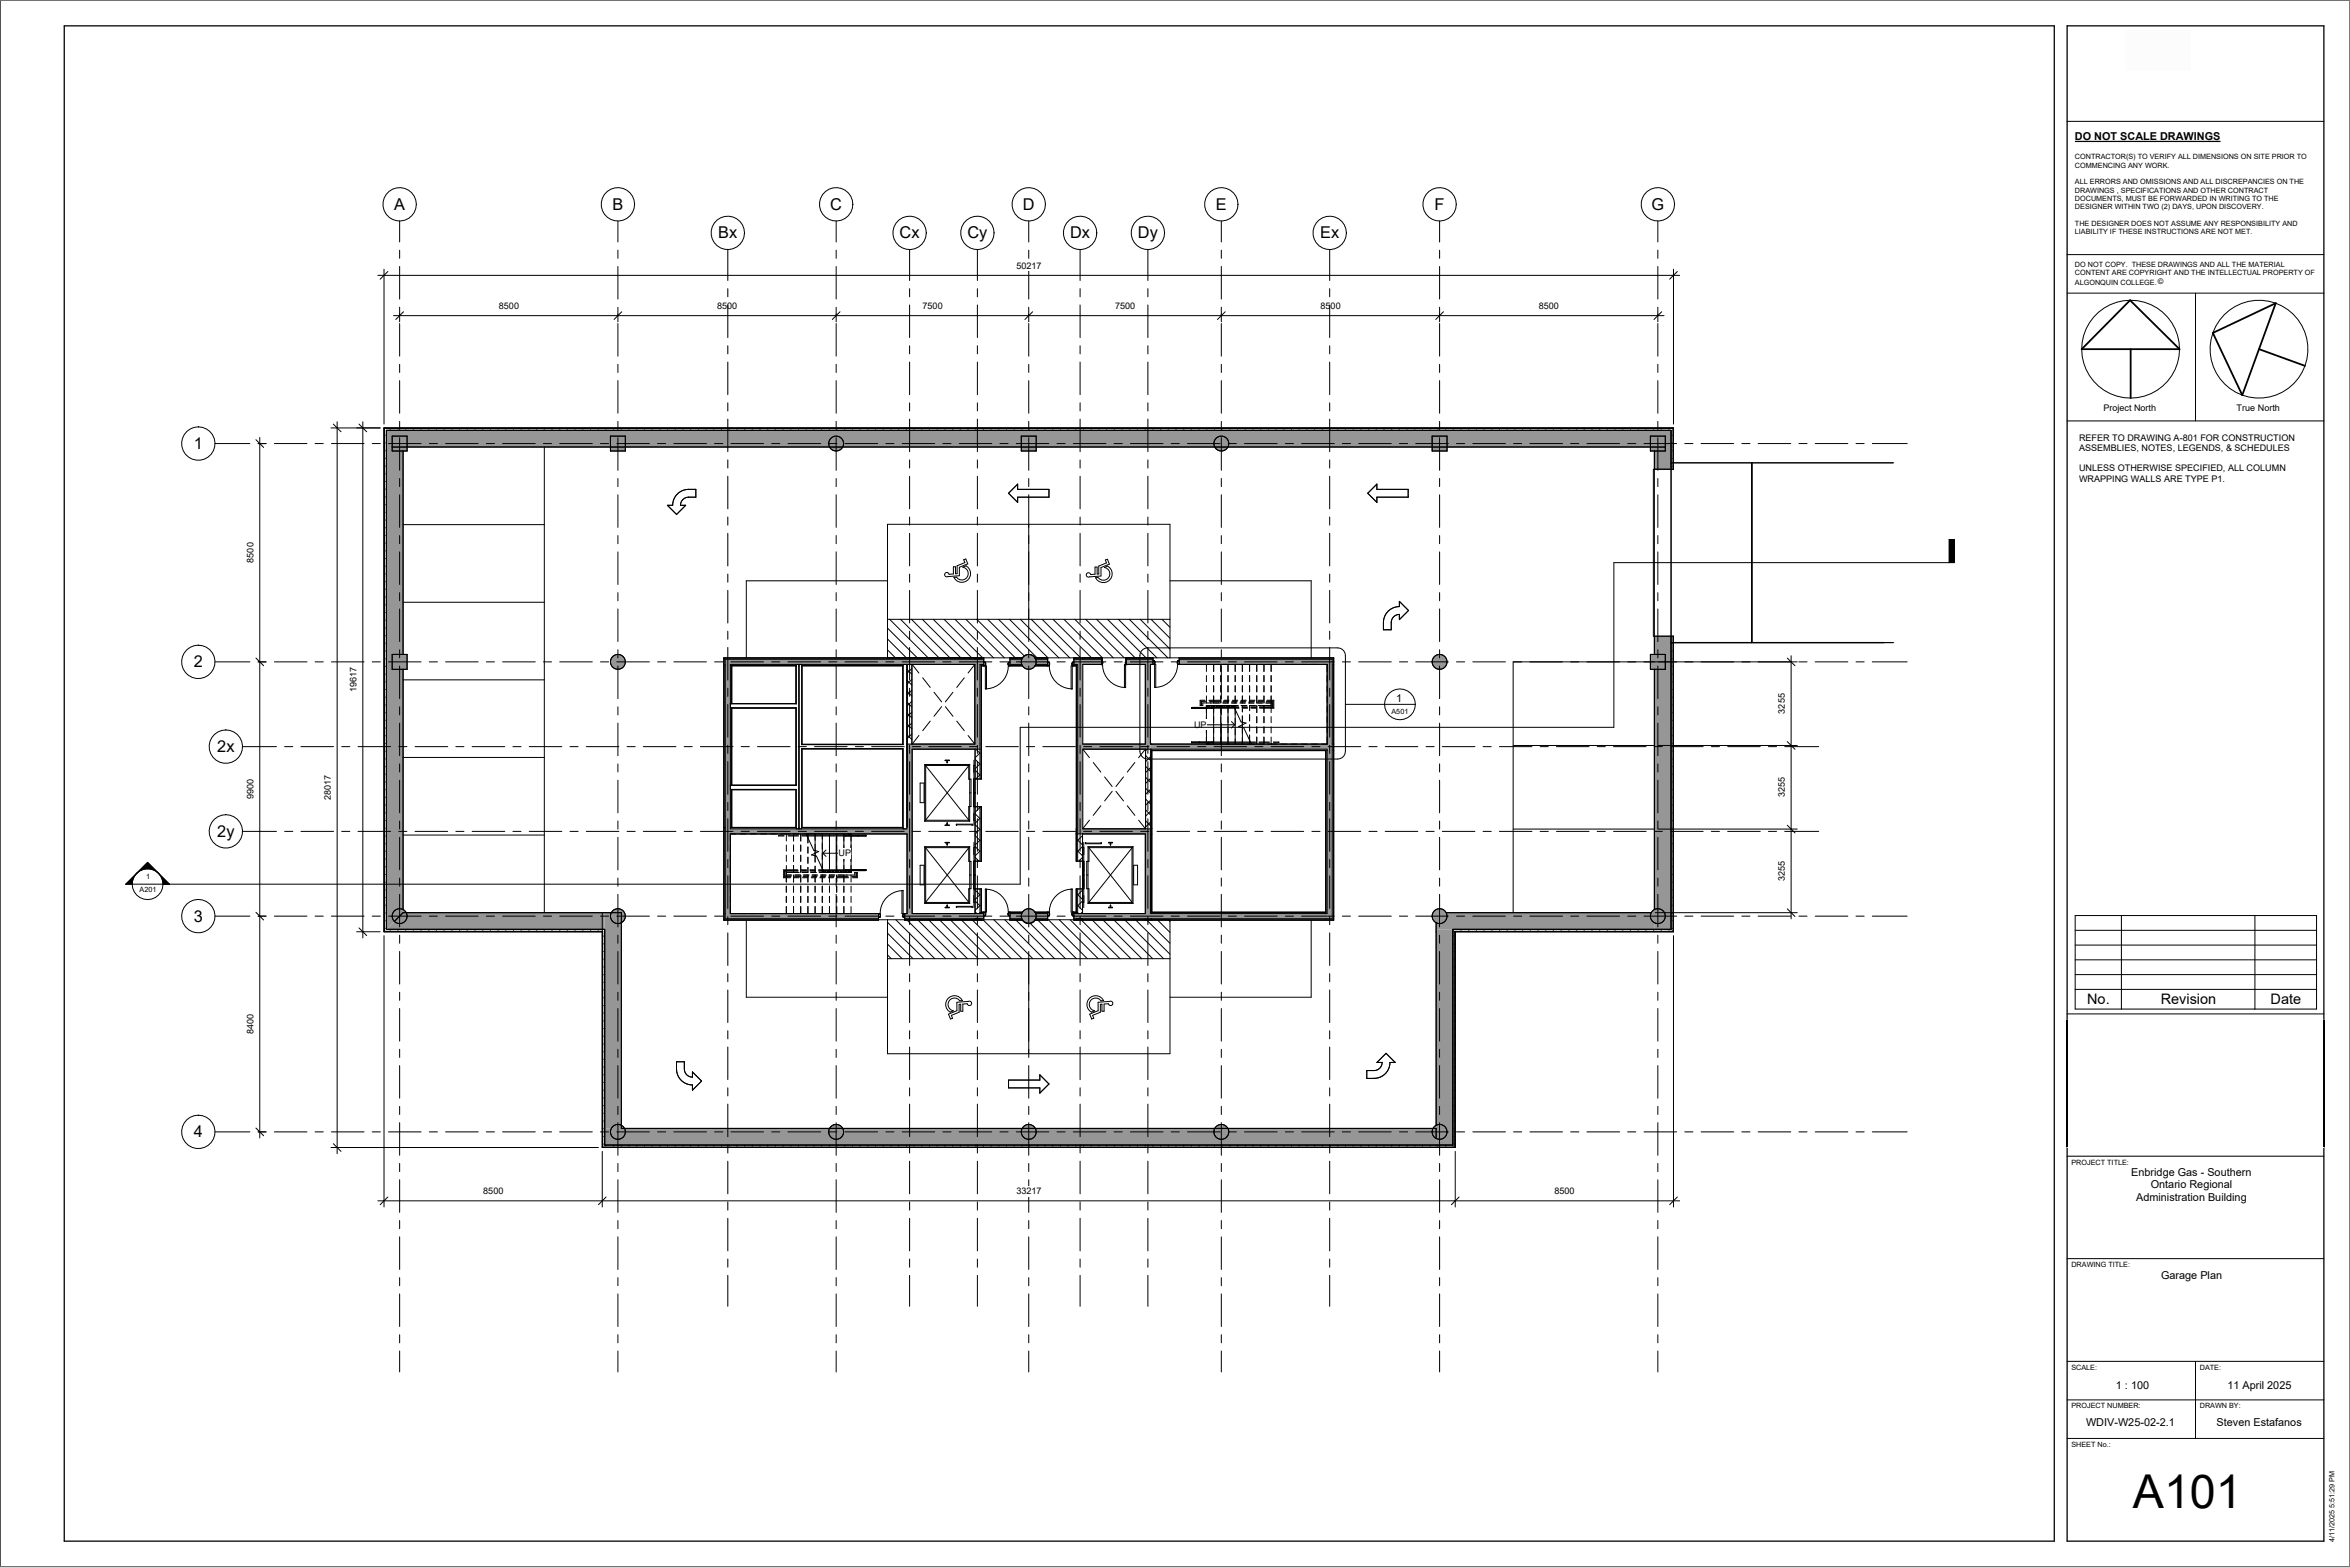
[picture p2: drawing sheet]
<svg xmlns="http://www.w3.org/2000/svg" width="914mm" height="610mm" viewBox="0 0 914 610" stroke-linecap="round" stroke-linejoin="round" font-family="sans-serif">
<defs><g id="words">
<text font-size="18.2" x="829.9" y="586.7">A101</text>
<g font-size="6.3">
<text x="153.4" y="81.7">A</text>
<text x="238.3" y="81.7">B</text>
<text x="323" y="81.7">C</text>
<text x="398" y="81.7">D</text>
<text x="473.1" y="81.7">E</text>
<text x="558.2" y="81.7">F</text>
<text x="642.6" y="81.7">G</text>
<text x="279.5" y="92.8">Bx</text>
<text x="350.1" y="92.8">Cx</text>
<text x="376.4" y="92.8">Cy</text>
<text x="416.4" y="92.8">Dx</text>
<text x="442.8" y="92.8">Dy</text>
<text x="513.7" y="92.8">Ex</text>
<text x="75.4" y="174.7">1</text>
<text x="75.4" y="259.6">2</text>
<text x="84.6" y="292.6">2x</text>
<text x="84.6" y="325.6">2y</text>
<text x="75.4" y="358.5">3</text>
<text x="75.4" y="442.5">4</text>
</g>
<g font-size="5.6">
<text x="812.1" y="390.6">No.</text>
<text x="840.8" y="390.6">Revision</text>
<text x="883.5" y="390.6">Date</text>
</g>
<g font-size="4.2">
<text x="807.4" y="54.6">DO NOT SCALE DRAWINGS</text>
<text x="543.2" y="272.9">1</text>
<text x="829.3" y="457.6">Enbridge Gas - Southern</text>
<text x="831.2" y="467.1">Administration Building</text>
<text x="836.9" y="462.3">Ontario Regional</text>
<text x="840.9" y="497.4">Garage Plan</text>
<text x="823.3" y="540.5">1 : 100</text>
<text x="866.7" y="540.5">11 April 2025</text>
<text x="811.7" y="554.9">WDIV-W25-02-2.1</text>
<text x="862.5" y="554.9">Steven Estafanos</text>
</g>
<g font-size="3.5">
<text x="395.5" y="104.6">50217</text>
<text x="194.1" y="120.3">8500</text>
<text x="279" y="120.3">8500</text>
<text x="359" y="120.3">7500</text>
<text x="433.9" y="120.3">7500</text>
<text x="513.8" y="120.3">8500</text>
<text x="598.8" y="120.3">8500</text>
<text x="818.4" y="160">Project North</text>
<text x="870.3" y="160">True North</text>
<text x="809" y="171.5">REFER TO DRAWING A-801 FOR CONSTRUCTION</text>
<text x="809" y="175.4">ASSEMBLIES, NOTES, LEGENDS, &amp; SCHEDULES</text>
<text x="809" y="183.4">UNLESS OTHERWISE SPECIFIED, ALL COLUMN</text>
<text x="809" y="187.3">WRAPPING WALLS ARE TYPE P1.</text>
<text x="98.6" y="218.9" transform="rotate(-90 98.6 218.9)">8500</text>
<text x="138.7" y="269.3" transform="rotate(-90 138.7 269.3)">19617</text>
<text x="694.4" y="277.6" transform="rotate(-90 694.4 277.6)">3255</text>
<text x="464.6" y="283.2">UP</text>
<text x="98.6" y="310.8" transform="rotate(-90 98.6 310.8)">9900</text>
<text x="128.7" y="311.2" transform="rotate(-90 128.7 311.2)">28017</text>
<text x="694.4" y="310.1" transform="rotate(-90 694.4 310.1)">3255</text>
<text x="326.3" y="333.1">UP</text>
<text x="694.4" y="342.6" transform="rotate(-90 694.4 342.6)">3255</text>
<text x="98.6" y="402.2" transform="rotate(-90 98.6 402.2)">8400</text>
<text x="188" y="464.7">8500</text>
<text x="395.5" y="464.7">33217</text>
<text x="604.9" y="464.7">8500</text>
</g>
<g font-size="2.8">
<text x="807.4" y="62">CONTRACTOR(S) TO VERIFY ALL DIMENSIONS ON SITE PRIOR TO</text>
<text x="807.4" y="65.3">COMMENCING ANY WORK.</text>
<text x="807.4" y="71.8">ALL ERRORS AND OMISSIONS AND ALL DISCREPANCIES ON THE</text>
<text x="807.4" y="75">DRAWINGS , SPECIFICATIONS AND OTHER CONTRACT</text>
<text x="807.4" y="78.2">DOCUMENTS, MUST BE FORWARDED IN WRITING TO THE</text>
<text x="807.4" y="81.5">DESIGNER WITHIN TWO (2) DAYS, UPON DISCOVERY.</text>
<text x="807.4" y="88">THE DESIGNER DOES NOT ASSUME ANY RESPONSIBILITY AND</text>
<text x="807.4" y="91.2">LIABILITY IF THESE INSTRUCTIONS ARE NOT MET.</text>
<text x="807.4" y="103.8">DO NOT COPY. THESE DRAWINGS AND ALL THE MATERIAL</text>
<text x="807.4" y="107.2">CONTENT ARE COPYRIGHT AND THE INTELLECTUAL PROPERTY OF</text>
<text x="807.4" y="110.7">ALGONQUIN COLLEGE.©</text>
<text x="541.4" y="277.8">A501</text>
<text x="54.3" y="347.1">A201</text>
<text x="56.9" y="342.1">1</text>
<text x="806" y="453.1">PROJECT TITLE:</text>
<text x="806" y="492.9">DRAWING TITLE:</text>
<text x="806" y="532.9">SCALE:</text>
<text x="855.9" y="532.9">DATE:</text>
<text x="806" y="547.9">PROJECT NUMBER:</text>
<text x="855.9" y="547.9">DRAWN BY:</text>
<text x="806" y="562.9">SHEET No.:</text>
<text x="908.4" y="599.9" transform="rotate(-90 908.4 599.9)">4/11/2025 5:51:29 PM</text>
</g>
</g></defs>
<g fill="#969696">
<path d="M152.6 169.7h5.8v5.8h-5.8z"/>
<path d="M152.6 254.6h5.8v5.8h-5.8z"/>
<path d="M237.5 169.7h5.8v5.8h-5.8z"/>
<path d="M397.4 169.7h5.8v5.8h-5.8z"/>
<path d="M557.3 169.7h5.7v5.8h-5.7z"/>
<path d="M642.2 169.7h5.8v5.8h-5.8z"/>
<path d="M642.2 254.6h5.8v5.8h-5.8z"/>
<path d="M150.4 167.4h499.8v6.5h-499.8z"/>
<path d="M562.7 355.1h79.8a2.92 2.92 0 0 0 1.2 3.9v2.5h-84.9v-2.5a2.9 2.9 0 0 0 3.4-.6 2.9 2.9 0 0 0 .5-3.3z"/>
<path d="M558.8 361.5h6.5v84h-6.5v-2.6a2.9 2.9 0 0 0 4.2-2.6 2.9 2.9 0 0 0-4.2-2.5z"/>
<path d="M235.3 439h323.5v6.5h-323.5z"/>
<path d="M235.3 355.1h6.5v83.9h-6.5z"/>
<path d="M156.8 355.1h78.5v6.4h-84.9z"/>
<path d="M150.4 173.9h2.2v1.6h4.2v79.1h-4.2v5.8h4.2v93.4a2.9 2.9 0 0 0-3.6 .9 2.9 2.9 0 0 0 .3 3.7l-3.1 3.1z"/>
<path d="M282.2 256.5h71.7v2h-71.7z"/>
<path d="M379.3 256.5h2v33h-2z"/>
<path d="M284.2 322.4h68.7v2h-68.7z"/>
<path d="M352.9 289.5h28.4v2h-28.4z"/>
<path d="M282.2 258.5h2v63.9h-2z"/>
<path d="M419.3 256.5h2v65.9h-2z"/>
<path d="M445.7 324.4h1.9v33h-1.9z"/>
<path d="M419.3 322.4h28.3v2h-28.3z"/>
<path d="M421.3 289.5h26.3v2h-26.3z"/>
<path d="M445.7 258.5h1.9v31h-1.9z"/>
<path d="M282.2 322.4h2v33h-2z"/>
<path d="M353.9 256.5h25.4v2h-25.4z"/>
<path d="M421.2 355.4h24.5v2h-24.5z"/>
<path d="M447.6 355.4h68.8v2h-68.8z"/>
<path d="M447.6 289.5h70.8v2h-70.8z"/>
<path d="M352.9 291.5h2v63.9h-2z"/>
<path d="M516.4 291.5h2v65.9h-2z"/>
<path d="M516.4 258.5h2v31h-2z"/>
<path d="M643.7 247.5v7.1h4.3v5.8h-4.3v93.4a2.9 2.9 0 0 1 4.3 2.6 2.9 2.9 0 0 1-4.3 2.6v2.5h6.5v-114zM643.7 175.5v7.1h6.5v-8.7h-2.2v1.6z"/>
<path d="M458.8 256.5v2h59.6v-2zM438.3 256.5v2h10.3v-2zM421.3 256.5v2h7.4v-2z"/>
<path d="M352 355.4v2h27.4v-2zM282.2 355.4v2h59.6v-2z"/>
<path d="M417.8 355.4v2h3.4v-2zM403 355.4v2h4.7v-2zM393 355.4v2h4.6v-2zM379.4 355.4v2h3.4v-2z"/>
<path d="M417.8 256.5v2h1.5v-2zM403 256.5v2h4.7v-2zM393 256.5v2h4.6v-2zM381.3 256.5v2h1.5v-2z"/>
<circle cx="560.2" cy="356.4" r="2.9"/>
<circle cx="560.2" cy="440.3" r="2.9"/>
<circle cx="475.2" cy="440.3" r="2.9"/>
<circle cx="400.3" cy="440.3" r="2.9"/>
<circle cx="325.4" cy="440.3" r="2.9"/>
<circle cx="240.4" cy="440.3" r="2.9"/>
<circle cx="240.4" cy="356.4" r="2.9"/>
<circle cx="155.5" cy="356.4" r="2.9"/>
<circle cx="240.4" cy="257.5" r="2.9"/>
<circle cx="400.3" cy="257.5" r="2.9"/>
<circle cx="400.3" cy="356.4" r="2.9"/>
<circle cx="560.2" cy="257.5" r="2.9"/>
<circle cx="645.1" cy="356.4" r="2.9"/>
<circle cx="475.2" cy="172.6" r="2.9"/>
<circle cx="325.4" cy="172.6" r="2.9"/>
</g>
<g fill="none" stroke="#6b6b6b" stroke-width=".39">
<path d="M149.6 169.3h.8M149.6 172.3h.8M149.6 175.3h.8M149.6 178.3h.8M151.8 166.7v.7M154.8 166.7v.7M157.8 166.7v.7M160.8 166.7v.7M163.8 166.7v.7M166.8 166.7v.7M169.8 166.7v.7M172.8 166.7v.7"/>
<path d="M175.8 166.7v.7M178.8 166.7v.7M181.8 166.7v.7M184.8 166.7v.7M187.8 166.7v.7M190.8 166.7v.7M193.8 166.7v.7M196.8 166.7v.7M199.8 166.7v.7M202.8 166.7v.7M205.8 166.7v.7M208.8 166.7v.7"/>
<path d="M211.8 166.7v.7M214.8 166.7v.7M217.8 166.7v.7M220.8 166.7v.7M223.8 166.7v.7M226.8 166.7v.7M229.8 166.7v.7M232.8 166.7v.7M235.8 166.7v.7M238.8 166.7v.7M241.8 166.7v.7M244.8 166.7v.7"/>
<path d="M247.8 166.7v.7M250.8 166.7v.7M253.8 166.7v.7M256.8 166.7v.7M259.8 166.7v.7M262.7 166.7v.7M265.7 166.7v.7M268.7 166.7v.7M271.7 166.7v.7M274.7 166.7v.7M277.7 166.7v.7M280.7 166.7v.7"/>
<path d="M283.7 166.7v.7M286.7 166.7v.7M289.7 166.7v.7M292.7 166.7v.7M295.7 166.7v.7M298.7 166.7v.7M301.7 166.7v.7M304.7 166.7v.7M307.7 166.7v.7M310.7 166.7v.7M313.7 166.7v.7M316.7 166.7v.7"/>
<path d="M319.7 166.7v.7M322.7 166.7v.7M325.7 166.7v.7M328.7 166.7v.7M331.7 166.7v.7M334.7 166.7v.7M337.7 166.7v.7M340.7 166.7v.7M343.7 166.7v.7M346.7 166.7v.7M349.7 166.7v.7M352.7 166.7v.7"/>
<path d="M355.7 166.7v.7M358.7 166.7v.7M361.7 166.7v.7M364.7 166.7v.7M367.7 166.7v.7M370.7 166.7v.7M373.7 166.7v.7M376.7 166.7v.7M379.6 166.7v.7M382.6 166.7v.7M385.6 166.7v.7M388.6 166.7v.7"/>
<path d="M391.6 166.7v.7M394.6 166.7v.7M397.6 166.7v.7M400.6 166.7v.7M403.6 166.7v.7M406.6 166.7v.7M409.6 166.7v.7M412.6 166.7v.7M415.6 166.7v.7M418.6 166.7v.7M421.6 166.7v.7M424.6 166.7v.7"/>
<path d="M427.6 166.7v.7M430.6 166.7v.7M433.6 166.7v.7M436.6 166.7v.7M439.6 166.7v.7M442.6 166.7v.7M445.6 166.7v.7M448.6 166.7v.7M451.6 166.7v.7M454.6 166.7v.7M457.6 166.7v.7M460.6 166.7v.7"/>
<path d="M463.6 166.7v.7M466.6 166.7v.7M469.6 166.7v.7M472.6 166.7v.7M475.6 166.7v.7M478.6 166.7v.7M481.6 166.7v.7M484.6 166.7v.7M487.6 166.7v.7M490.6 166.7v.7M493.6 166.7v.7M496.5 166.7v.7"/>
<path d="M499.5 166.7v.7M502.5 166.7v.7M505.5 166.7v.7M508.5 166.7v.7M511.5 166.7v.7M514.5 166.7v.7M517.5 166.7v.7M520.5 166.7v.7M523.5 166.7v.7M526.5 166.7v.7M529.5 166.7v.7M532.5 166.7v.7"/>
<path d="M535.5 166.7v.7M538.5 166.7v.7M541.5 166.7v.7M544.5 166.7v.7M547.5 166.7v.7M550.5 166.7v.7M553.5 166.7v.7M556.5 166.7v.7M559.5 166.7v.7M562.5 166.7v.7M565.5 166.7v.7M568.5 166.7v.7"/>
<path d="M571.5 166.7v.7M574.5 166.7v.7M577.5 166.7v.7M580.5 166.7v.7M583.5 166.7v.7M586.5 166.7v.7M589.5 166.7v.7M592.5 166.7v.7M595.5 166.7v.7M598.5 166.7v.7M601.5 166.7v.7M604.5 166.7v.7"/>
<path d="M607.5 166.7v.7M610.4 166.7v.7M613.4 166.7v.7M616.4 166.7v.7M619.4 166.7v.7M622.4 166.7v.7M625.4 166.7v.7M628.4 166.7v.7M631.4 166.7v.7M634.4 166.7v.7M637.4 166.7v.7M640.4 166.7v.7"/>
<path d="M643.4 166.7v.7M646.4 166.7v.7M649.4 166.7v.7M650.2 169.3h.8M650.2 172.3h.8M650.2 175.3h.8M650.2 178.3h.8M149.6 181.3h.8M149.6 184.3h.8M149.6 187.3h.8M149.6 190.3h.8M149.6 193.3h.8"/>
<path d="M149.6 196.3h.8M149.6 199.3h.8M650.2 181.3h.8M149.6 202.3h.8M149.6 205.3h.8M149.6 208.3h.8M149.6 211.3h.8M149.6 214.3h.8M149.6 217.3h.8M149.6 220.3h.8M149.6 223.3h.8M149.6 226.3h.8"/>
<path d="M149.6 229.3h.8M149.6 232.3h.8M149.6 235.3h.8M149.6 238.3h.8M149.6 250.3h.8M149.6 253.3h.8M149.6 256.3h.8M149.6 259.3h.8M149.6 241.3h.8M149.6 244.3h.8M149.6 247.3h.8M650.2 250.3h.8"/>
<path d="M650.2 253.3h.8M650.2 256.3h.8M650.2 259.3h.8M149.6 262.2h.8M149.6 265.2h.8M149.6 268.2h.8M149.6 271.2h.8M149.6 274.2h.8M149.6 277.2h.8M650.2 262.2h.8M650.2 265.2h.8M650.2 268.2h.8"/>
<path d="M650.2 271.2h.8M650.2 274.2h.8M650.2 277.2h.8M149.6 280.2h.8M149.6 283.2h.8M149.6 286.2h.8M149.6 289.2h.8M149.6 292.2h.8M149.6 295.2h.8M149.6 298.2h.8M650.2 280.2h.8M650.2 283.2h.8"/>
<path d="M650.2 286.2h.8M650.2 289.2h.8M650.2 292.2h.8M650.2 295.2h.8M650.2 298.2h.8M149.6 301.2h.8M149.6 304.2h.8M149.6 307.2h.8M149.6 310.2h.8M149.6 313.2h.8M149.6 316.2h.8M149.6 319.2h.8"/>
<path d="M650.2 301.2h.8M650.2 304.2h.8M650.2 307.2h.8M650.2 310.2h.8M650.2 313.2h.8M650.2 316.2h.8M650.2 319.2h.8M149.6 322.2h.8M149.6 325.2h.8M149.6 328.2h.8M149.6 331.2h.8M149.6 334.2h.8"/>
<path d="M149.6 337.2h.8M650.2 322.2h.8M650.2 325.2h.8M650.2 328.2h.8M650.2 331.2h.8M650.2 334.2h.8M650.2 337.2h.8M149.6 340.2h.8M149.6 343.2h.8M149.6 346.2h.8M149.6 349.2h.8M149.6 352.2h.8"/>
<path d="M149.6 355.2h.8M149.6 358.2h.8M650.2 340.2h.8M650.2 343.2h.8M650.2 346.2h.8M650.2 349.2h.8M650.2 352.2h.8M650.2 355.2h.8M650.2 358.2h.8M149.6 361.2h.8M151.8 361.5v.8M154.8 361.5v.8"/>
<path d="M157.8 361.5v.8M160.8 361.5v.8M163.8 361.5v.8M166.8 361.5v.8M169.8 361.5v.8M172.8 361.5v.8M175.8 361.5v.8M178.8 361.5v.8M181.8 361.5v.8M184.8 361.5v.8M187.8 361.5v.8M190.8 361.5v.8"/>
<path d="M193.8 361.5v.8M196.8 361.5v.8M199.8 361.5v.8M202.8 361.5v.8M205.8 361.5v.8M208.8 361.5v.8M211.8 361.5v.8M214.8 361.5v.8M217.8 361.5v.8M220.8 361.5v.8M223.8 361.5v.8M226.8 361.5v.8"/>
<path d="M229.8 361.5v.8M232.8 361.5v.8M234.5 364.2h.8M234.5 367.2h.8M234.5 370.2h.8M234.5 373.2h.8M234.5 376.2h.8M234.5 379.1h.8M565.3 364.2h.7M565.3 367.2h.7M565.3 370.2h.7M565.3 373.2h.7"/>
<path d="M565.3 376.2h.7M565.3 379.1h.7M565.5 361.5v84.7M568.5 361.5v.8M571.5 361.5v.8M574.5 361.5v.8M577.5 361.5v.8M580.5 361.5v.8M583.5 361.5v.8M586.5 361.5v.8M589.5 361.5v.8M592.5 361.5v.8"/>
<path d="M595.5 361.5v.8M598.5 361.5v.8M601.5 361.5v.8M604.5 361.5v.8M607.5 361.5v.8M610.4 361.5v.8M613.4 361.5v.8M616.4 361.5v.8M619.4 361.5v.8M622.4 361.5v.8M625.4 361.5v.8M628.4 361.5v.8"/>
<path d="M631.4 361.5v.8M634.4 361.5v.8M637.4 361.5v.8M640.4 361.5v.8M643.4 361.5v.8M646.4 361.5v.8M649.4 361.5v.8M650.2 361.2h.8M234.5 382.1h.8M234.5 385.1h.8M234.5 388.1h.8M234.5 391.1h.8"/>
<path d="M234.5 394.1h.8M234.5 397.1h.8M565.3 382.1h.7M565.3 385.1h.7M565.3 388.1h.7M565.3 391.1h.7M565.3 394.1h.7M565.3 397.1h.7M234.5 400.1h.8M234.5 403.1h.8M234.5 406.1h.8M234.5 409.1h.8"/>
<path d="M234.5 412.1h.8M234.5 415.1h.8M234.5 418.1h.8M565.3 400.1h.7M565.3 403.1h.7M565.3 406.1h.7M565.3 409.1h.7M565.3 412.1h.7M565.3 415.1h.7M565.3 418.1h.7M234.5 421.1h.8M234.5 424.1h.8"/>
<path d="M234.5 427.1h.8M234.5 430.1h.8M234.5 433.1h.8M234.5 436.1h.8M234.5 439.1h.8M565.3 421.1h.7M565.3 424.1h.7M565.3 427.1h.7M565.3 430.1h.7M565.3 433.1h.7M565.3 436.1h.7M565.3 439.1h.7"/>
<path d="M234.5 442.1h.8M234.5 445.1h.8M235.8 445.5v.7M238.8 445.5v.7M241.8 445.5v.7M244.8 445.5v.7M247.8 445.5v.7M250.8 445.5v.7M253.8 445.5v.7M256.8 445.5v.7M259.8 445.5v.7M262.7 445.5v.7"/>
<path d="M265.7 445.5v.7M268.7 445.5v.7M271.7 445.5v.7M274.7 445.5v.7M277.7 445.5v.7M280.7 445.5v.7M283.7 445.5v.7M286.7 445.5v.7M289.7 445.5v.7M292.7 445.5v.7M295.7 445.5v.7M298.7 445.5v.7"/>
<path d="M301.7 445.5v.7M304.7 445.5v.7M307.7 445.5v.7M310.7 445.5v.7M313.7 445.5v.7M316.7 445.5v.7M319.7 445.5v.7M322.7 445.5v.7M325.7 445.5v.7M328.7 445.5v.7M331.7 445.5v.7M334.7 445.5v.7"/>
<path d="M337.7 445.5v.7M340.7 445.5v.7M343.7 445.5v.7M346.7 445.5v.7M349.7 445.5v.7M352.7 445.5v.7M355.7 445.5v.7M358.7 445.5v.7M361.7 445.5v.7M364.7 445.5v.7M367.7 445.5v.7M370.7 445.5v.7"/>
<path d="M373.7 445.5v.7M376.7 445.5v.7M379.6 445.5v.7M382.6 445.5v.7M385.6 445.5v.7M388.6 445.5v.7M391.6 445.5v.7M394.6 445.5v.7M397.6 445.5v.7M400.6 445.5v.7M403.6 445.5v.7M406.6 445.5v.7"/>
<path d="M409.6 445.5v.7M412.6 445.5v.7M415.6 445.5v.7M418.6 445.5v.7M421.6 445.5v.7M424.6 445.5v.7M427.6 445.5v.7M430.6 445.5v.7M433.6 445.5v.7M436.6 445.5v.7M439.6 445.5v.7M442.6 445.5v.7"/>
<path d="M445.6 445.5v.7M448.6 445.5v.7M451.6 445.5v.7M454.6 445.5v.7M457.6 445.5v.7M460.6 445.5v.7M463.6 445.5v.7M466.6 445.5v.7M469.6 445.5v.7M472.6 445.5v.7M475.6 445.5v.7M478.6 445.5v.7"/>
<path d="M481.6 445.5v.7M484.6 445.5v.7M487.6 445.5v.7M490.6 445.5v.7M493.6 445.5v.7M496.5 445.5v.7M499.5 445.5v.7M502.5 445.5v.7M505.5 445.5v.7M508.5 445.5v.7M511.5 445.5v.7M514.5 445.5v.7"/>
<path d="M517.5 445.5v.7M520.5 445.5v.7M523.5 445.5v.7M526.5 445.5v.7M529.5 445.5v.7M532.5 445.5v.7M535.5 445.5v.7M538.5 445.5v.7M541.5 445.5v.7M544.5 445.5v.7M547.5 445.5v.7M550.5 445.5v.7"/>
<path d="M553.5 445.5v.7M556.5 445.5v.7M559.5 445.5v.7M562.5 445.5v.7M565.3 442.1h.7M565.3 445.1h.7"/>
</g>
<g fill="none" stroke="#000" stroke-width=".39">
<path d="M149.4 166.5h501.8v16.1h-7.9v64.9h7.9v115l-85-.1v83.9h-331.8v-83.9l-85 .1zM150.4 167.4h499.8v194.1h-84.9v84h-330v-84h-84.9zM152.6 169.7h5.8v5.8h-5.8zM152.6 173.9h495.4M156.8 175.5v79.1M211.8 173.9v181.2M237.5 169.7h5.8v5.8h-5.8zM397.4 169.7h5.8v5.8h-5.8zM557.3 169.7h5.7v5.8h-5.7zM642.2 169.7h5.8v5.8h-5.8zM643.7 175.5v79.1M263.2 192.5l2.2-1.6a10.2 10.2 0 0 1 5.4-.5v3a6.3 6.3 0 0 0-4.6 .5l-.9 .9-.5 1.8h2l-3.5 3.5-3.6-3.5h2l.6-2.6z"/>
<path d="M392.4 191.9l3.6-3.6v2.1h12.2v3h-12.2v2zM532.2 191.9l3.6-3.6v2.1h12.1v3h-12.1v2zM650.2 180.1h86.5M651 182.6v-15.9h-501.4v195.6h84.9v83.9h331.5v-83.9h85v-114.8M651.1 182.6v-16.1h-501.6v195.9M681.6 180.1v69.9M156.8 204.1h55M400.3 204v36.9M156.8 234.3h55M345.3 225.9h-54.9v30M367.8 223a.88 .88 0 0 1 .9-.3 .88 .88 0 0 1 .6 .7l1.7-.1v-2.8h.8v2.7h.6v-3.1l3-1.2-.4-1.2 .8-.2 .8 1.9-3.3 1.3v3.3l-4.4 .3a.88 .88 0 0 1-1.2-.2 .88 .88 0 0 1 .1-1.1zM374.6 220.6l1.3-.5a3.4 3.4 0 0 1 .7 5.5 3.4 3.4 0 0 1-5.4-1h1a2.51 2.51 0 0 0 4.2-.1 2.51 2.51 0 0 0-1.8-3.9z"/>
<path d="M422.9 223.1a.88 .88 0 0 1 .9-.3 .88 .88 0 0 1 .6 .7l1.7-.1v-2.8h.8v2.7h.6v-3.1l3-1.2-.4-1.2 .8-.2 .8 1.9-3.3 1.3v3.3l-4.4 .3a.88 .88 0 0 1-1.1-.2 .88 .88 0 0 1 0-1.1zM429.7 220.7l1.3-.5a3.4 3.4 0 0 1 .7 5.5 3.4 3.4 0 0 1-5.4-1h1a2.51 2.51 0 0 0 4.2-.1 2.51 2.51 0 0 0-1.8-3.9zM455.2 225.9h55v30M539.8 238.1l2.1-1.6 2.6-.5v-2.1l3.6 3.6-3.6 3.6v-2.1a3.2 3.2 0 0 0-3.2 3.2v2.8h-3a8.2 8.2 0 0 1 1.5-6.9zM152.6 254.6h5.8v5.8h-5.8zM309.8 258.9h-25.2v14.8M309.8 258.5v15.3h-25.6M310.8 258.5v63.9M311 258.5v63.9M311.9 258.9h39.5M311.9 258.5v31.2h39.5v-31.2M345.3 252.8l3.1 3.1"/>
<path d="M345.3 248.6l7.4 7.3M345.3 244.3l11.6 11.6M345.3 255.9v-51.9h109.9v51.9M345.3 240.9h109.9M346.2 240.9l15 15M350.4 240.9l15 15M352.9 258.5v63.4M354.6 240.9l15 15M354.8 258.5v31M354.9 258.5l2.7 3.3M358.9 240.9l15 15M363.1 240.9l15 15"/>
<path d="M367.4 240.9l14.9 15M371.6 240.9l15 15M375.8 240.9l15 15M379.3 258.5h-95.1v63.9h68.7M379.3 258.5v31M379.3 258.5l-2.6 3.3M380.1 240.9l15 15M382.8 256.1h-101v101.7h116.1a2.9 2.9 0 0 0 4.8 0h116.1v-101.7h-60M382.8 258.9h-1.1v44.1M382.8 258.5h-1.5v44.5M382.8 256.5h-100.6v100.9h59.6M382.8 255.9v3.2"/>
<path d="M382.9 257.7l.5-.1 .1 .4-.1 10M382.9 257.7h.1M382.9 258.9h.1M382.9 258.9v.2M384.3 240.9l14.3 14.3M388.6 240.9l14.9 15M392.4 259a8.9 8.9 0 0 1-9 9M392.8 240.9l15 15M392.9 257.7h.1M392.9 258.9h.1M392.9 258.9v.2M392.9 257.7l-.5-.1-.2 .4 .2 1.1h5.5"/>
<path d="M393 258.9h4.8M393 256.1h4.8M393 258.5h4.6M393 256.5h4.6M393 255.9v3.2M397 240.9l15 15M397.4 257.5l.2 1M397.6 256.5l-.2 1M397.6 258.5l.2 .4M397.8 256.1l-.2 .4M397.8 258.9l.1 .2M397.9 255.9a2.9 2.9 0 0 1 4.8 0"/>
<path d="M397.9 255.9h-116.3v102.1h60.2v-2.6M397.9 255.9l-.1 .2M397.9 259.1a2.9 2.9 0 0 0 4.8 0M401.3 240.9l15 15M402.7 255.9l.1 .2M402.7 255.9h56M402.8 258.9h4.9M402.8 256.1h4.9M402.8 256.1l.2 .4M402.8 258.9l-.1 .2M403 256.5l.2 1M403 258.5h4.7"/>
<path d="M403 256.5h4.7M403 258.5l-.2 .4M403.2 257.5l-.2 1M405.5 240.9l15 15M407.7 255.9v3.2M407.7 257.7l.6-.1 .1 .4-.1 1.1h-5.6M407.7 257.7h.1M407.7 258.9h.1M407.8 258.9l-.1 .2M408.3 259a8.9 8.9 0 0 0 8.9 9M409.7 240.9l15 15M414 240.9l15 15"/>
<path d="M417.7 257.6l.1 .1M417.8 257.6h-.6l-.1 .4 .1 10M417.8 258.9l-.1 .1M417.8 258.9h1.1v76.1M417.8 256.1h10.9M417.8 258.5h1.5v76.5M417.8 256.5h10.9M417.8 255.9v3.2M418.2 240.9l15 15M422.5 240.9l15 15M426.7 240.9l15 15M428.5 255.9l.5-.1 .1 1.8-.1 1-.5-.1"/>
<path d="M428.7 255.9v2.6h-7.4v31h24.4v-31h-7.4v-2.6M429 258.5a9 9 0 0 0 9 9M430.9 240.9l15 15M435.2 240.9l15 15M438 258.5h-.5v9h.5M438.3 256.1h10.3M438.3 256.5h10.3M438.5 255.9l-.5-.1-.2 1.8 .2 9.9M438.5 258.5l-.5 .1M439.4 240.9l15 15M443.7 240.9l11.5 11.6M447.9 240.9l7.3 7.4"/>
<path d="M448.6 255.9v2.6M448.7 257.1l.5-.1 .2 .4-.1 10M448.7 257.1h.1M448.7 258.4h.1M448.8 258.4l-.1 .1M452.1 240.9l3.1 3.1M458.2 258.4a8.9 8.9 0 0 1-8.9 9M458.7 257.1h.1M458.7 258.4h.1M458.7 258.4v.1M458.7 257.1l-.5-.1-.1 .4 .1 1.1h58.2v31h-68.8v-31h2.1v8.9h-.4M458.8 258.5v-2.6h60.2v102.1h-101.2v-3.2"/>
<path d="M458.8 256.5h59.6v100.9h-100.6M469.4 258.5v2.7M472.2 258.5v2.7M475 258.5v2.7M477.8 258.5v2.7M480.6 258.5v2.7M483.4 258.5v2.7M486.2 258.5v2.7M489 258.5v2.7M491.8 258.5v2.7M494.6 258.5v2.7M642.2 254.6h5.8v5.8h-5.8z"/>
<path d="M643.7 257.5h-54.9v97.6M650.2 250h86.5M651.1 247.5v114.9M156.8 260.4v93.4M156.8 264.5h55M284.2 275.3h25.6v30.3h-25.6M284.2 273.7h25.6M284.6 275.3v30.1M284.7 273.7v-14.7h25v14.7M352.9 264.7l1.9 1.9M352.9 277.4l1.9 1.9M352.9 273.1l1.9 1.9"/>
<path d="M352.9 268.9l1.9 1.9M352.9 260.4l1.9 1.9M354.8 260.1l-1.9 1.9M354.8 264.3l-1.9 1.9M354.8 268.5l-1.9 1.9M354.8 272.8l-1.9 1.9M354.8 277l-1.9 1.9M359 263.7l3 3.7M363.4 269.3l3 3.7M366.4 274.9l-3 3.7M367.9 274.9l2.9 3.7M370.8 269.3l-2.9 3.7"/>
<path d="M375.2 263.7l-2.9 3.7M383.4 268h.5v-8.9h-2v43.9h-3v10.8h3v21.2h-3v10.8h3v9h2v-8.9h-.5M417.2 268h-.4v-8.9h2v75.9h2.9M468.8 272.4h-1.8v2.1h.3v-1.8h1.7M469.1 273h-1.6v1.5h.5v-1h6.6M469.4 262.8v2.4M469.4 266.8v2.4M469.4 270.7v2.8M469.4 275h12.6M469.5 275.2v.3M469.5 274.9l.5 .1M469.6 274.5l-.1 .5"/>
<path d="M469.6 274.5v.5M469.7 275l.1 .4 .1-.4M470.4 274.5v.5M470.4 272.4h4.5M470.5 274.5v.5M470.5 272.7h4.2M470.7 273h3.9M471.4 274.5v.5M471.4 275.3l.5 .1zM471.5 274.5v.5M472.2 262.8v2.4M472.2 266.8v2.4"/>
<path d="M472.2 270.7v2.8M472.2 274.5v15M472.4 274.5v.5M472.5 274.5v.5M473.4 274.5v.5M473.5 274.5v.5M474.4 274.5v.5M474.5 274.5v.5M475 262.8v2.4M475 266.8v2.4M475 270.7v2.8M475 274.5v15"/>
<path d="M475.4 274.5v.5M475.5 274.5v.5M475.7 273.5h2.3M476 273h2M476.1 272.7h2M476.2 272.4h2M476.4 274.5v.5M476.5 274.5v.5M477.4 274.5v.5M477.5 274.5v.5M477.8 262.8v2.4M477.8 266.8v2.4"/>
<path d="M477.8 270.7v2.8M477.8 274.5v15M478.4 274.5v.5M478.5 274.5v.5M479.1 273.5h2.2M479.3 273h2M479.4 274.5v.5M479.4 272.7h2M479.5 274.5v.5M479.6 272.4h2M479.9 274.5l3 6.3 1.9 .5-2.8 1.3 1.9 .5 3 6.4M480.4 274.5v.5"/>
<path d="M480.5 274.5v.5M480.6 262.8v2.4M480.6 266.8v2.4M480.6 270.7v2.8M480.6 274.5v15M481.8 274.5h-12.4v15M482 275.2h-18.4v.3h18.5M482.4 273.5h2.3M482.7 273h2M482.8 272.7h2M482.9 274.5h2.3M482.9 272.4h2.1"/>
<path d="M483.3 275h2M483.4 275.2h2M483.4 262.8v2.4M483.4 266.8v2.4M483.4 270.7v2.8M483.4 274.5v2.4M483.4 278.5v11M483.4 275.5h2M485.8 273.5h2.3M486 273h2M486.1 272.7h2.1M486.2 262.8v2.4"/>
<path d="M486.2 266.8v2.4M486.2 270.7v2.8M486.2 274.5v2M486.2 278v2.4M486.3 274.5h2.2M486.3 272.4h2M486.7 275h2M486.7 275.2h2M486.8 275.5h2M489 262.8v2.4M489 266.8v2.4M489 270.7v2.8"/>
<path d="M489 274.5v2.7M489 278.8v2.4M489.1 273.5h2.3M489.4 273h2M489.5 272.7h2M489.6 274.5h5M489.6 272.4h2.1M491.8 262.8v2.4M491.8 266.8v2.4M491.8 270.7v2.8M491.8 274.5v2.7M491.8 278.8v2.4"/>
<path d="M492.5 273.5h2.1M492.7 273h2.4v2h-5.1M492.8 272.7h2.6v2.5h-5.3M493 272.4h2.7v3.1h-5.6M494.6 262.8v2.4M494.6 266.8v2.4M494.6 270.7v6.5M494.6 278.8v2.4M643.7 260.4v93.4M156.8 294.7h55M311.9 289.6h39.5M312.1 289.6v-30.6h39.2v30.6"/>
<path d="M312.1 291.3h39.2v30.6h-39.2zM352.9 285.8l1.9 1.9M352.9 281.6l1.9 1.9M352.9 289.5h26.4M354.8 281.3l-1.9 1.8M354.8 285.5l-1.9 1.9M357.6 286.1l-2.7 3.4M359.8 297.4v22.1M359.8 297.4h17.5M359.8 297.4l17.5 22.1M360.2 297.8h16.7v5.3h.9v10.7h-.9v5.3h-16.7zM362 280.5l-3 3.8"/>
<path d="M367.8 295.8l1.5 .1h-.7l-.1 .8v-.8zM372.3 280.5l2.9 3.8M376.7 286.1l2.6 3.4M377.3 297.4v22.1M377.3 297.4l-17.5 22.1M379 295.8v25.3M379.4 299.6l1.9 1.9M379.4 295.4l1.9 1.9M379.4 291.5v63.9M379.4 297.8h-.5v2.7M379.7 291.5l1.6 1.5M381.3 292.9l-1.9 1.9"/>
<path d="M381.3 297.2l-1.9 1.9M381.3 291.5h-26.4v63.9h27.9M421.3 291.5v30.9h26.3M421.3 291.5h95.1v63.9h-68.8v-63.9M421.3 291.5l2.6 3.3M425.4 296.6l2.9 3.8M441.6 296.6l-3 3.8M445.7 291.5l-2.6 3.3M445.8 298.1l1.8 1.9M445.8 293.9l1.8 1.9M445.8 291.5v30.9M446.4 291.5l-.6 .6"/>
<path d="M447.6 291.5h.1M447.6 298.6l-1.8 1.9M447.6 294.4l-1.8 1.9M448.1 291.9h67.9v63.1h-67.9zM448.2 292h67.7v62.9h-67.7zM463.6 288.7v.3M463.6 289h25M463.6 288.7h24.9M469.4 282h11M470 289.5h.5M470.2 289.3l.1-.6v.6M471.4 288.8h.5z"/>
<path d="M479.2 280.7l1.2 1.3M480.4 282l-1.2 1.2M486.2 282v2.4M486.2 286v3.5M489 282.8v2.3M489 286.7v2.8M489.8 288.7h4.1M489.9 289h4M491.8 282.8v2.3M491.8 286.7v2.8M494.6 282.8v2.3M494.6 286.7v2.8"/>
<path d="M495.5 288.7h2.1v.3h-2.1M588.8 290h54.9M284.2 307.1h25.6v15.3M284.2 305.4h25.6M284.6 307.1v14.9h25.2M284.7 307.2h25v14.7h-25zM284.7 305.4v-29.9h25v29.9M358 304.6h1.6v7.6h-1.6zM359.8 319.5h17.5M377.3 308.4h.5M378.9 316.4v2.7h.5M378.9 308.5h.5"/>
<path d="M378.9 308.4h.5M379.4 316.6l1.9 1.9M380.9 313.8l.4 .4M381.3 301.4l-1.6 1.6M381.3 314.1l-1.9 1.9M381.3 318.4l-1.9 1.9M381.3 313.8v21.2M381.7 313.8v21.2M423.9 319.1l-2.6 3.3M428.3 313.5l-2.9 3.7M429.8 302.2l3 3.8M432.8 307.8l-3 3.8"/>
<path d="M434.2 307.8l3 3.8M437.2 302.2l-3 3.8M438.6 313.5l3 3.7M443.1 319.1l2.6 3.3M445.8 319.3l1.8 1.9M445.8 315.1l1.8 1.9M445.8 310.8l1.8 1.9M445.8 306.6l1.8 1.9M445.8 302.4l1.8 1.9M447.6 302.9l-1.8 1.9M447.6 307.1l-1.8 1.9M447.6 319.8l-1.8 1.9"/>
<path d="M447.6 311.4l-1.8 1.9M447.6 315.6l-1.8 1.9M156.8 324.9h55M305.1 324.9h-2.1v.3h2.1M306 339.4h5M306 324.4v2.8M306 328.7v2.4M306 332.7v2.4M306 336.7v6.4M306.7 324.9h4M306.7 325.2h4M308.8 324.4v2.8"/>
<path d="M308.8 328.7v2.4M308.8 332.7v2.4M308.8 336.7v2.7M310.4 338.4h-5.5v3.1h2.7M310.5 338.7h-5.3v2.5h2.5M310.6 338.9h-5.1v2h2.4M311.6 324.4v2.8M311.6 328.7v2.4M311.6 332.7v2.4M311.6 336.7v2.7M311.8 338.4h2M311.9 338.7h2"/>
<path d="M311.9 338.9h2M311.9 322h39.5M311.9 322.4v-31.2h39.5v31.2M312 324.9h24.9M312 339.4h2.3M312.1 325.2h24.8M313.7 324.4l2.9 6.4 2 .5-2.9 1.3 2 .5 3 6.3M314.4 324.4v3.5M314.4 329.5v2.4M314.4 333.5v2.3M314.4 337.4v2M315.1 338.4h2"/>
<path d="M315.2 338.7h2M315.3 338.9h2M315.4 339.4h2.3M317.2 324.4v11M317.2 337v2.4M318.5 338.4h18.4v.3h-18.3M318.6 338.9h12.5M320 324.4v15M320.1 338.9v.5M320.2 331.9h10.9M320.2 331.9l1.2 1.3M320.2 338.9v.5"/>
<path d="M321.1 338.9v.5M321.2 338.9v.5M321.4 330.7l-1.2 1.2M322.1 338.9v.5M322.2 338.9v.5M322.8 324.4v15M323.1 338.9v.5M323.2 338.9v.5M324.1 338.9v.5M324.2 338.9v.5M325.1 338.9v.5M325.2 338.9v.5"/>
<path d="M325.6 324.4v15M326.1 338.9v.5M326.2 338.9v.5M327.1 338.9v.5M327.2 338.9v.5M328.1 338.9v.5M328.2 338.9v.5M328.4 324.4v15M328.7 325l.5 .1zM328.7 338.5h.5zM329.1 338.9v.5M329.2 338.9v.5"/>
<path d="M330.1 324.4h.5M330.1 338.9v.5M330.2 338.9v.5M330.3 324.5v.6l.1-.6M330.7 338.8l.1-.3v.3M331 338.9v.5M331 339l-.5-.2h.5v.6M331.1 338.4v.3M331.1 324.4v15h-12.4M336.9 324.9v.3M358 336.6h1.6v7.6h-1.6zM359.8 329.4v22.1"/>
<path d="M359.8 329.4h17.5M359.8 329.4l17.5 22.1M360.2 329.8h16.7v5.3h.9v10.6h-.9v5.4h-16.7zM367.8 327.7l1.5 .2h-.7l-.1 .8v-.8zM368.5 320.2l.1 .8 .7 .1h-1.5l.7-.1zM372.1 321.1v-.5h6.2v.5M372.1 320.9h6.2M372.2 320.9v.2M377.3 329.4v22.1M377.3 329.4l-17.5 22.1M378.2 320.9v.2M379 327.7v25.4"/>
<path d="M379.4 333.5l1.5 1.5M379.4 329.3l1.9 1.9M379.4 325l1.9 1.9M379.4 320.8l1.9 1.9M379.4 329.8h-.5v2.7M381.3 322.6l-1.9 1.9M381.3 326.8l-1.9 1.9M381.3 331.1l-1.9 1.9M419.3 331l1.9 1.9M419.3 326.8l1.9 1.9M419.3 324.4h26.4v31h-27.9M421.2 325.1l-1.9 1.9"/>
<path d="M421.2 329.3l-1.9 1.9M421.2 333.5l-1.4 1.5M421.2 324.5v30.9M421.2 329.8h.5M421.7 327.7v25.4M422.3 327.7v.5h6.3v-.5M422.3 328h6.3M422.5 327.7v.3M423.3 329.4h17.6M423.3 329.4v22.1M423.3 329.4l17.6 22.1M423.7 329.8h16.8v21.3h-16.8v-5.4h-.9v-10.6h.9z"/>
<path d="M428.4 327.7v.3M431.3 327.7l1.6 .2h-.7l-.2 .8v-.8zM440.9 329.4v22.1M440.9 329.4l-17.6 22.1M441.1 336.6h1.5v7.6h-1.5zM588.8 322.5h54.9M152.6 356.4l.1 .9 .8 1.1M152.6 356.4l.2 1.1 .7 .9M153.5 358.4l3.3-3.3h85v83.9h317v3.9M156.8 353.8a2.9 2.9 0 0 1 1 4.3 2.9 2.9 0 0 1-4.3 .3M156.8 353.8a2.9 2.9 0 0 0-4.2 2.6M234.3 355.1v91.3h331.9v-83.9"/>
<path d="M290.4 358v29.9h54.9M306 340.4h2.1M306 344.7v2.4M306 348.7v2.4M306 352.7v2.7M308.8 340.4v2.7M308.8 344.7v2.4M308.8 348.7v2.4M308.8 352.7v2.7M308.9 341.5h2M309.1 341.2h2M309.2 340.4h2.3"/>
<path d="M309.2 340.9h2M311.6 340.4v2.7M311.6 344.7v2.4M311.6 348.7v2.4M311.6 352.7v2.7M312.3 341.5h2M312.4 341.2h2M312.5 340.4h2.3M312.6 340.9h2M314.4 340.4v2.7M314.4 344.7v2.4M314.4 348.7v2.4"/>
<path d="M314.4 352.7v2.7M315.6 341.5h2M315.8 341.2h2M315.9 340.4h2.3M315.9 340.9h2M317.2 340.4v2.7M317.2 344.7v2.4M317.2 348.7v2.4M317.2 352.7v2.7M319 341.5h2M319.1 341.2h2M319.2 340.4h2.3"/>
<path d="M319.3 340.9h2M320 340.4v2.7M320 344.7v2.4M320 348.7v2.4M320 352.7v2.7M322.3 341.5h2M322.5 341.2h2M322.6 340.4h2.3M322.6 340.9h2M322.8 340.4v2.7M322.8 344.7v2.4M322.8 348.7v2.4"/>
<path d="M322.8 352.7v2.7M325.6 340.4v2.7M325.6 344.7v2.4M325.6 348.7v2.4M325.6 352.7v2.7M325.7 341.5h4.5M325.8 341.2h4.2M325.9 340.4h6.7v-1h.5v1.5h-1.6M326 340.9h3.9M328.4 340.4v2.7M328.4 344.7v2.4M328.4 348.7v2.4"/>
<path d="M328.4 352.7v2.7M331.1 340.4v2.7M331.1 344.7v2.4M331.1 348.7v2.4M331.1 352.7v2.7M331.6 341.2h1.7v-1.8h.3v2.1h-1.8M341.9 356.7h.1M341.9 355.5h.1M341.9 355.4v.1M341.9 356.8h.5M342.4 355.4l.2 1.1-.2 .4-.5-.2M345.3 358.8l14.2 14.2"/>
<path d="M345.3 357.8v52.1h109.9v-52.1M348.6 357.8l15.1 15.2M351.4 346.5a8.9 8.9 0 0 0-8.9 9M351.4 346.5h-.4v8.9h1.9v-31h-68.7v31h58.2M351.4 346.5v8.9M351.4 355.4l-.1 1.1 .1 .4 .5-.2M351.4 356.8h.5M351.9 356.7h.1M351.9 355.5h.1M351.9 355.4v.1M352 357.4h30.8M352.8 357.8l15.2 15.2"/>
<path d="M357.1 357.8l15.1 15.2M359.8 351.5h17.5M361.3 357.8l15.2 15.2M365.5 357.8l15.2 15.2M368.5 352.2l.1 .8 .7 .1h-1.5l.7-.1zM369.8 357.8l15.1 15.2M372.1 353.1v-.5h6.2v.5M372.1 352.8h6.2M372.2 352.8v.3M374 357.8l15.2 15.2M377.3 340.4h.5M378.2 352.8v.3"/>
<path d="M378.3 357.8l15.1 15.2M378.9 348.3v2.8h.5M378.9 340.4h.5M379.4 354.7l.7 .7M379.4 350.5l1.9 1.9M379.4 346.2l1.9 1.9M381.3 348l-1.9 1.9M381.3 352.3l-1.9 1.9M381.3 345.8v9.6M381.7 345.8v9.2M382.5 357.8l15.1 15.2M382.8 354.8v3.2h-30.8v-2.6"/>
<path d="M382.9 354.8l-1.6 .2M383.4 345.9a8.9 8.9 0 0 1 9 9M383.4 345.9v10M383.5 355.9l-.1 .4h-.5h.5M386.7 357.8l15.2 15.2M391 357.8l15.1 15.2M392.2 355.9l.2 .4h.5h-.5M392.9 354.8l4.9 .2M393 354.8v3.2h4.9M393 355.4h4.6M393 357.4h4.6M395.2 357.8l15.2 15.2"/>
<path d="M397.4 356.4l.2 1M397.6 355.4l-.2 1M397.6 357.4l.3 .6M397.8 355l-.2 .4M397.9 354.8h-5.5v1.1M397.9 354.8a2.9 2.9 0 0 1 4.8 0M397.9 354.8l-.1 .2M397.9 358a2.9 2.9 0 0 0 4.8 0M400.7 359.1l13.9 13.9M402.7 354.8l.1 .2M402.7 354.8h5.6M402.8 355l.2 .4"/>
<path d="M403 355.4l.2 1M403 355.4h4.7M403 357.4h4.7M403 357.4l-.3 .6M403.2 356.4l-.2 1M403.7 357.8l15.1 15.2M407.7 354.8v3.2h-5M407.7 354.8l-4.9 .2M407.9 357.8l15.2 15.2M408.3 354.8v1.1M408.4 355.9l-.1 .4h-.6h.5M412.2 357.8l15.1 15.2"/>
<path d="M416.4 357.8l15.2 15.2M417.1 355.9l.1 .4h.6M417.2 345.9a8.9 8.9 0 0 0-8.9 9M417.2 345.9v10M417.7 354.8l1.6 .2M417.7 356.2v.1M417.8 356.2l-.5 .1M418.9 345.8v9.2M419.3 352.2l1.9 1.9M419.3 348l1.9 1.9M419.3 345.8v9.6M420.7 357.8l15.1 15.2"/>
<path d="M421.2 346.3l-1.9 1.9M421.2 350.5l-1.9 1.9M421.2 354.7l-.6 .7M421.2 351.1h.5M421.2 340.4h.5M421.7 345.8h-2.9v9h-2v-8.9h.4M422.8 340.4h.5M423.3 351.5h17.6M424.9 357.8l15.1 15.2M429.1 357.8l15.2 15.2M432 352.2l.2 .8 .7 .1h-1.6l.7-.1zM433.4 357.8l15.1 15.2"/>
<path d="M437.6 357.8l15.2 15.2M441.8 357.8l13.4 13.4M446.1 357.8l9.1 9.2M450.3 357.8l4.9 4.9M454.6 357.8l.6 .7M510.2 358v29.9h-55M558.8 359v78.8M562.7 355.1l.3 1.3M562.7 355.1a2.9 2.9 0 0 0-4.6-.7 2.9 2.9 0 0 0 .7 4.6M562.7 355.1h79.8M563 356.4a2.9 2.9 0 0 1-4.2 2.6M642.5 355.1a2.9 2.9 0 0 0 1.2 3.9"/>
<path d="M643.7 353.8a2.9 2.9 0 0 1 4.3 2.6M643.7 353.8l-1.2 1.3M648 356.4a2.9 2.9 0 0 1-4.3 2.6M345.3 371.5l1.5 1.5M345.3 367.3l5.7 5.7M345.3 363l10 10M345.3 373h109.9M400.3 373v36.9M369 388.3a3.4 3.4 0 0 1 5.5 .9l-1 .1a2.51 2.51 0 0 0-4.2 .1 2.51 2.51 0 0 0 1.7 3.8l-1.3 .6a3.4 3.4 0 0 1-.7-5.5zM372.3 389.9l4.5-.3a.88 .88 0 0 1 1.2 .4 .88 .88 0 0 1-.5 1.2 .88 .88 0 0 1-1.2-.7l-1.7 .1v2.8h-.8v-2.7h-.6v3.1l-3 1.2 .4 1.1-.8 .3-.7-1.9 3.2-1.3zM424 388.3a3.4 3.4 0 0 1 5.4 .9l-1 .1a2.51 2.51 0 0 0-4.2 .1 2.51 2.51 0 0 0 1.7 3.8l-1.2 .6a3.4 3.4 0 0 1-.7-5.5zM427.3 389.9l4.4-.3a.88 .88 0 0 1 1.3 .4 .88 .88 0 0 1-.6 1.2 .88 .88 0 0 1-1.1-.7l-1.7 .1v2.8h-.8v-2.7h-.6v3.1l-3.1 1.2 .5 1.1-.8 .3-.8-1.9 3.3-1.3z"/>
<path d="M263.2 413.1h3.1a6.3 6.3 0 0 0 .5 4.5l.9 .9 1.7 .5v-2l3.6 3.6-3.6 3.5v-2a6.2 6.2 0 0 1-6.2-6.2zM531.8 416.5a6.3 6.3 0 0 0 4.6-.6l1.2-1.4 .2-1.2h-2l3.5-3.5 3.6 3.5h-2.1a6.2 6.2 0 0 1-6.2 6.2h-2.8zM392.4 420.2h12.2v-2.1l3.6 3.6-3.6 3.5v-2h-12.2zM558.8 437.8a2.9 2.9 0 0 1 4.2 2.5M558.8 437.8a2.9 2.9 0 0 0 0 5.1M563 440.3a2.9 2.9 0 0 1-4.2 2.6"/>
<circle cx="325.4" cy="172.6" r="2.9"/>
<circle cx="475.2" cy="172.6" r="2.9"/>
<circle cx="240.4" cy="257.5" r="2.9"/>
<circle cx="560.2" cy="257.5" r="2.9"/>
<circle cx="463.8" cy="275.4" r=".15"/>
<circle cx="466.7" cy="275.4" r=".12"/>
<circle cx="466.7" cy="288.8" r=".12"/>
<circle cx="333.9" cy="338.5" r=".12"/>
<circle cx="333.9" cy="325" r=".12"/>
<circle cx="336.8" cy="338.5" r=".15"/>
<circle cx="240.4" cy="356.4" r="2.9"/>
<circle cx="240.4" cy="440.3" r="2.9"/>
<circle cx="325.4" cy="440.3" r="2.9"/>
<circle cx="400.3" cy="440.3" r="2.9"/>
<circle cx="475.2" cy="440.3" r="2.9"/>
</g>
<path d="M651.2 250h81.9" fill="none" stroke="#000" stroke-width=".5"/>
<g fill="#fff">
<path d="M326.3 330h4.9v3.9h-4.9z"/>
<path d="M464.6 280h4.8v4h-4.8z"/>
</g>
<circle cx="155.5" cy="79.5" r="6.5" fill="none" stroke="#000" stroke-width=".39"/>
<path d="M153.4 76h4.2v7h-4.2z" fill="#fff"/>
<g fill="none" stroke="#000" stroke-width=".39">
<path d="M155.5 86v8.1M155.5 97.3v3.2M155.5 103.7v12.6M155.5 119.5v3.2M155.5 125.9v12.7M155.5 141.7v3.2M155.5 148.1v12.7M155.5 163.9v3.2M155.5 170.3v12.7M155.5 186.1v3.2M155.5 192.5v12.7M155.5 208.3v3.2"/>
<path d="M155.5 214.7v12.7M155.5 230.6v3.1M155.5 236.9v12.7M155.5 252.8v3.1M155.5 259.1v12.7M155.5 275v3.1M155.5 281.3v12.7M155.5 297.2v3.1M155.5 303.5v12.7M155.5 319.4v3.1M155.5 325.7v12.7M155.5 341.6v3.2"/>
<path d="M155.5 347.9v12.7M155.5 363.8v3.2M155.5 370.1v12.7M155.5 386v3.2M155.5 392.3v12.7M155.5 408.2v3.2M155.5 414.5v12.7M155.5 430.4v3.2M155.5 436.7v12.7M155.5 452.6v3.2M155.5 459v12.6M155.5 474.8v3.2"/>
<path d="M155.5 481.2v12.6M155.5 497v3.2M155.5 503.4v12.7M155.5 519.2v3.2M155.5 525.6v8.1"/>
<circle cx="240.4" cy="79.5" r="6.5"/>
</g>
<path d="M238.3 76h4.2v7h-4.2z" fill="#fff"/>
<g fill="none" stroke="#000" stroke-width=".39">
<path d="M240.4 86v8.1M240.4 97.3v3.2M240.4 103.7v12.6M240.4 119.5v3.2M240.4 125.9v12.7M240.4 141.7v3.2M240.4 148.1v12.7M240.4 163.9v3.2M240.4 170.3v12.7M240.4 186.1v3.2M240.4 192.5v12.7M240.4 208.3v3.2"/>
<path d="M240.4 214.7v12.7M240.4 230.6v3.1M240.4 236.9v12.7M240.4 252.8v3.1M240.4 259.1v12.7M240.4 275v3.1M240.4 281.3v12.7M240.4 297.2v3.1M240.4 303.5v12.7M240.4 319.4v3.1M240.4 325.7v12.7M240.4 341.6v3.2"/>
<path d="M240.4 347.9v12.7M240.4 363.8v3.2M240.4 370.1v12.7M240.4 386v3.2M240.4 392.3v12.7M240.4 408.2v3.2M240.4 414.5v12.7M240.4 430.4v3.2M240.4 436.7v12.7M240.4 452.6v3.2M240.4 459v12.6M240.4 474.8v3.2"/>
<path d="M240.4 481.2v12.6M240.4 497v3.2M240.4 503.4v12.7M240.4 519.2v3.2M240.4 525.6v8.1"/>
<circle cx="325.4" cy="79.5" r="6.5"/>
</g>
<path d="M323 76h4.6v7h-4.6z" fill="#fff"/>
<g fill="none" stroke="#000" stroke-width=".39">
<path d="M325.4 86v8.1M325.4 97.3v3.2M325.4 103.7v12.6M325.4 119.5v3.2M325.4 125.9v12.7M325.4 141.7v3.2M325.4 148.1v12.7M325.4 163.9v3.2M325.4 170.3v12.7M325.4 186.1v3.2M325.4 192.5v12.7M325.4 208.3v3.2"/>
<path d="M325.4 214.7v12.7M325.4 230.6v3.1M325.4 236.9v12.7M325.4 252.8v3.1M325.4 259.1v12.7M325.4 275v3.1M325.4 281.3v12.7M325.4 297.2v3.1M325.4 303.5v12.7M325.4 319.4v3.1M325.4 325.7v12.7M325.4 341.6v3.2"/>
<path d="M325.4 347.9v12.7M325.4 363.8v3.2M325.4 370.1v12.7M325.4 386v3.2M325.4 392.3v12.7M325.4 408.2v3.2M325.4 414.5v12.7M325.4 430.4v3.2M325.4 436.7v12.7M325.4 452.6v3.2M325.4 459v12.6M325.4 474.8v3.2"/>
<path d="M325.4 481.2v12.6M325.4 497v3.2M325.4 503.4v12.7M325.4 519.2v3.2M325.4 525.6v8.1"/>
<circle cx="400.3" cy="79.5" r="6.5"/>
</g>
<path d="M398 76h4.5v7h-4.5z" fill="#fff"/>
<g fill="none" stroke="#000" stroke-width=".39">
<path d="M400.3 86v8.1M400.3 97.3v3.2M400.3 103.7v12.6M400.3 119.5v3.2M400.3 125.9v12.7M400.3 141.7v3.2M400.3 148.1v12.7M400.3 163.9v3.2M400.3 170.3v12.7M400.3 186.1v3.2M400.3 192.5v12.7M400.3 208.3v3.2"/>
<path d="M400.3 214.7v12.7M400.3 230.6v3.1M400.3 236.9v12.7M400.3 252.8v3.1M400.3 259.1v12.7M400.3 275v3.1M400.3 281.3v12.7M400.3 297.2v3.1M400.3 303.5v12.7M400.3 319.4v3.1M400.3 325.7v12.7M400.3 341.6v3.2"/>
<path d="M400.3 347.9v12.7M400.3 363.8v3.2M400.3 370.1v12.7M400.3 386v3.2M400.3 392.3v12.7M400.3 408.2v3.2M400.3 414.5v12.7M400.3 430.4v3.2M400.3 436.7v12.7M400.3 452.6v3.2M400.3 459v12.6M400.3 474.8v3.2"/>
<path d="M400.3 481.2v12.6M400.3 497v3.2M400.3 503.4v12.7M400.3 519.2v3.2M400.3 525.6v8.1"/>
<circle cx="475.2" cy="79.5" r="6.5"/>
</g>
<path d="M473.1 76h4.2v7h-4.2z" fill="#fff"/>
<g fill="none" stroke="#000" stroke-width=".39">
<path d="M475.2 86v8.1M475.2 97.3v3.2M475.2 103.7v12.6M475.2 119.5v3.2M475.2 125.9v12.7M475.2 141.7v3.2M475.2 148.1v12.7M475.2 163.9v3.2M475.2 170.3v12.7M475.2 186.1v3.2M475.2 192.5v12.7M475.2 208.3v3.2"/>
<path d="M475.2 214.7v12.7M475.2 230.6v3.1M475.2 236.9v12.7M475.2 252.8v3.1M475.2 259.1v12.7M475.2 275v3.1M475.2 281.3v12.7M475.2 297.2v3.1M475.2 303.5v12.7M475.2 319.4v3.1M475.2 325.7v12.7M475.2 341.6v3.2"/>
<path d="M475.2 347.9v12.7M475.2 363.8v3.2M475.2 370.1v12.7M475.2 386v3.2M475.2 392.3v12.7M475.2 408.2v3.2M475.2 414.5v12.7M475.2 430.4v3.2M475.2 436.7v12.7M475.2 452.6v3.2M475.2 459v12.6M475.2 474.8v3.2"/>
<path d="M475.2 481.2v12.6M475.2 497v3.2M475.2 503.4v12.7M475.2 519.2v3.2M475.2 525.6v8.1"/>
<circle cx="560.2" cy="79.5" r="6.5"/>
</g>
<path d="M558.2 76h3.9v7h-3.9z" fill="#fff"/>
<g fill="none" stroke="#000" stroke-width=".39">
<path d="M560.2 86v8.1M560.2 97.3v3.2M560.2 103.7v12.6M560.2 119.5v3.2M560.2 125.9v12.7M560.2 141.7v3.2M560.2 148.1v12.7M560.2 163.9v3.2M560.2 170.3v12.7M560.2 186.1v3.2M560.2 192.5v12.7M560.2 208.3v3.2"/>
<path d="M560.2 214.7v12.7M560.2 230.6v3.1M560.2 236.9v12.7M560.2 252.8v3.1M560.2 259.1v12.7M560.2 275v3.1M560.2 281.3v12.7M560.2 297.2v3.1M560.2 303.5v12.7M560.2 319.4v3.1M560.2 325.7v12.7M560.2 341.6v3.2"/>
<path d="M560.2 347.9v12.7M560.2 363.8v3.2M560.2 370.1v12.7M560.2 386v3.2M560.2 392.3v12.7M560.2 408.2v3.2M560.2 414.5v12.7M560.2 430.4v3.2M560.2 436.7v12.7M560.2 452.6v3.2M560.2 459v12.6M560.2 474.8v3.2"/>
<path d="M560.2 481.2v12.6M560.2 497v3.2M560.2 503.4v12.7M560.2 519.2v3.2M560.2 525.6v8.1"/>
<circle cx="645.1" cy="79.5" r="6.5"/>
</g>
<path d="M642.6 76h4.9v7h-4.9z" fill="#fff"/>
<g fill="none" stroke="#000" stroke-width=".39">
<path d="M645.1 86v8.1M645.1 97.3v3.2M645.1 103.7v12.6M645.1 119.5v3.2M645.1 125.9v12.7M645.1 141.7v3.2M645.1 148.1v12.7M645.1 163.9v3.2M645.1 170.3v12.7M645.1 186.1v3.2M645.1 192.5v12.7M645.1 208.3v3.2"/>
<path d="M645.1 214.7v12.7M645.1 230.6v3.1M645.1 236.9v12.7M645.1 252.8v3.1M645.1 259.1v12.7M645.1 275v3.1M645.1 281.3v12.7M645.1 297.2v3.1M645.1 303.5v12.7M645.1 319.4v3.1M645.1 325.7v12.7M645.1 341.6v3.2"/>
<path d="M645.1 347.9v12.7M645.1 363.8v3.2M645.1 370.1v12.7M645.1 386v3.2M645.1 392.3v12.7M645.1 408.2v3.2M645.1 414.5v12.7M645.1 430.4v3.2M645.1 436.7v12.7M645.1 452.6v3.2M645.1 459v12.6M645.1 474.8v3.2"/>
<path d="M645.1 481.2v12.6M645.1 497v3.2M645.1 503.4v12.7M645.1 519.2v3.2M645.1 525.6v8.1"/>
<circle cx="77.2" cy="172.6" r="6.5"/>
</g>
<path d="M75.4 169h3.5v7.1h-3.5z" fill="#fff"/>
<g fill="none" stroke="#000" stroke-width=".39">
<path d="M83.7 172.6h13.5M100.4 172.6h3.2M106.8 172.6h12.6M122.6 172.6h3.2M129 172.6h12.7M144.8 172.6h3.2M151.2 172.6h12.7M167 172.6h3.2M173.4 172.6h12.7M189.2 172.6h3.2M195.6 172.6h12.7M211.4 172.6h3.2"/>
<path d="M217.8 172.6h12.7M233.6 172.6h3.2M240 172.6h12.7M255.9 172.6h3.1M262.2 172.6h12.7M278.1 172.6h3.1M284.4 172.6h12.7M300.3 172.6h3.1M306.6 172.6h12.7M322.5 172.6h3.1M328.8 172.6h12.7M344.7 172.6h3.1"/>
<path d="M351 172.6h12.7M366.9 172.6h3.2M373.2 172.6h12.7M389.1 172.6h3.2M395.4 172.6h12.7M411.3 172.6h3.2M417.6 172.6h12.7M433.5 172.6h3.2M439.8 172.6h12.7M455.7 172.6h3.2M462 172.6h12.7M477.9 172.6h3.2"/>
<path d="M484.3 172.6h12.6M500.1 172.6h3.2M506.5 172.6h12.6M522.3 172.6h3.2M528.7 172.6h12.7M544.5 172.6h3.2M550.9 172.6h12.7M566.7 172.6h3.2M573.1 172.6h12.7M588.9 172.6h3.2M595.3 172.6h12.7M611.1 172.6h3.2"/>
<path d="M617.5 172.6h12.7M633.4 172.6h3.1M639.7 172.6h12.7M655.6 172.6h3.1M661.9 172.6h12.7M677.8 172.6h3.1M684.1 172.6h12.7M700 172.6h3.1M706.3 172.6h12.7M722.2 172.6h3.1M728.5 172.6h13.6"/>
<circle cx="77.2" cy="257.5" r="6.5"/>
</g>
<path d="M75.4 253.9h3.5v7.1h-3.5z" fill="#fff"/>
<g fill="none" stroke="#000" stroke-width=".39">
<path d="M83.7 257.5h13.5M100.4 257.5h3.2M106.8 257.5h12.6M122.6 257.5h3.2M129 257.5h12.7M144.8 257.5h3.2M151.2 257.5h12.7M167 257.5h3.2M173.4 257.5h12.7M189.2 257.5h3.2M195.6 257.5h12.7M211.4 257.5h3.2"/>
<path d="M217.8 257.5h12.7M233.6 257.5h3.2M240 257.5h12.7M255.9 257.5h3.1M262.2 257.5h12.7M278.1 257.5h3.1M284.4 257.5h12.7M300.3 257.5h3.1M306.6 257.5h12.7M322.5 257.5h3.1M328.8 257.5h12.7M344.7 257.5h3.1"/>
<path d="M351 257.5h12.7M366.9 257.5h3.2M373.2 257.5h12.7M389.1 257.5h3.2M395.4 257.5h12.7M411.3 257.5h3.2M417.6 257.5h12.7M433.5 257.5h3.2M439.8 257.5h12.7M455.7 257.5h3.2M462 257.5h12.7M477.9 257.5h3.2"/>
<path d="M484.3 257.5h12.6M500.1 257.5h3.2M506.5 257.5h12.6M522.3 257.5h3.2M528.7 257.5h12.7M544.5 257.5h3.2M550.9 257.5h12.7M566.7 257.5h3.2M573.1 257.5h12.7M588.9 257.5h3.2M595.3 257.5h12.7M611.1 257.5h3.2"/>
<path d="M617.5 257.5h12.7M633.4 257.5h3.1M639.7 257.5h12.7M655.6 257.5h3.1M661.9 257.5h12.7M677.8 257.5h3.1M684.1 257.5h12.7M700 257.5h3.1M706.3 257.5h12.7M722.2 257.5h3.1M728.5 257.5h13.6"/>
<circle cx="77.2" cy="356.4" r="6.5"/>
</g>
<path d="M75.4 352.9h3.5v7h-3.5z" fill="#fff"/>
<g fill="none" stroke="#000" stroke-width=".39">
<path d="M83.7 356.4h13.5M100.4 356.4h3.2M106.8 356.4h12.6M122.6 356.4h3.2M129 356.4h12.7M144.8 356.4h3.2M151.2 356.4h12.7M167 356.4h3.2M173.4 356.4h12.7M189.2 356.4h3.2M195.6 356.4h12.7M211.4 356.4h3.2"/>
<path d="M217.8 356.4h12.7M233.6 356.4h3.2M240 356.4h12.7M255.9 356.4h3.1M262.2 356.4h12.7M278.1 356.4h3.1M284.4 356.4h12.7M300.3 356.4h3.1M306.6 356.4h12.7M322.5 356.4h3.1M328.8 356.4h12.7M344.7 356.4h3.1"/>
<path d="M351 356.4h12.7M366.9 356.4h3.2M373.2 356.4h12.7M389.1 356.4h3.2M395.4 356.4h12.7M411.3 356.4h3.2M417.6 356.4h12.7M433.5 356.4h3.2M439.8 356.4h12.7M455.7 356.4h3.2M462 356.4h12.7M477.9 356.4h3.2"/>
<path d="M484.3 356.4h12.6M500.1 356.4h3.2M506.5 356.4h12.6M522.3 356.4h3.2M528.7 356.4h12.7M544.5 356.4h3.2M550.9 356.4h12.7M566.7 356.4h3.2M573.1 356.4h12.7M588.9 356.4h3.2M595.3 356.4h12.7M611.1 356.4h3.2"/>
<path d="M617.5 356.4h12.7M633.4 356.4h3.1M639.7 356.4h12.7M655.6 356.4h3.1M661.9 356.4h12.7M677.8 356.4h3.1M684.1 356.4h12.7M700 356.4h3.1M706.3 356.4h12.7M722.2 356.4h3.1M728.5 356.4h13.6"/>
<circle cx="77.2" cy="440.3" r="6.5"/>
</g>
<path d="M75.4 436.8h3.5v7.1h-3.5z" fill="#fff"/>
<g fill="none" stroke="#000" stroke-width=".39">
<path d="M99.6 171.1l3 3M100.5 172.6h3M101.1 170.2v272.5M758.4 218.9v-9h2v9h-132.4v64h-231v61.1h-348l8.4-8.5M99.6 256l3 3M100.5 257.5h3M57.4 338a6 6 0 0 0-6 6M57.4 338a6 6 0 0 1 6 6M57.4 335.5l8.5 8.5M57.4 335.5v2.5M51.4 344a6 6 0 0 0 6 6 6 6 0 0 0 6-6M51.4 344a6 6 0 0 1 6-6 6 6 0 0 1 6 6"/>
<path d="M99.6 354.9l3 3M100.5 356.4h3M99.6 438.8l3 3M83.7 440.3h13.5M100.4 440.3h3.2M106.8 440.3h12.6M122.6 440.3h3.2M129 440.3h12.7M144.8 440.3h3.2M151.2 440.3h12.7M167 440.3h3.2M173.4 440.3h12.7"/>
<path d="M189.2 440.3h3.2M195.6 440.3h12.7M211.4 440.3h3.2M217.8 440.3h12.7M233.6 440.3h3.2M240 440.3h12.7M255.9 440.3h3.1M262.2 440.3h12.7M278.1 440.3h3.1M284.4 440.3h12.7M300.3 440.3h3.1M306.6 440.3h12.7"/>
<path d="M322.5 440.3h3.1M328.8 440.3h12.7M344.7 440.3h3.1M351 440.3h12.7M366.9 440.3h3.2M373.2 440.3h12.7M389.1 440.3h3.2M395.4 440.3h12.7M411.3 440.3h3.2M417.6 440.3h12.7M433.5 440.3h3.2M439.8 440.3h12.7"/>
<path d="M455.7 440.3h3.2M462 440.3h12.7M477.9 440.3h3.2M484.3 440.3h12.6M500.1 440.3h3.2M506.5 440.3h12.6M522.3 440.3h3.2M528.7 440.3h12.7M544.5 440.3h3.2M550.9 440.3h12.7M566.7 440.3h3.2M573.1 440.3h12.7"/>
<path d="M588.9 440.3h3.2M595.3 440.3h12.7M611.1 440.3h3.2M617.5 440.3h12.7M633.4 440.3h3.1M639.7 440.3h12.7M655.6 440.3h3.1M661.9 440.3h12.7M677.8 440.3h3.1M684.1 440.3h12.7M700 440.3h3.1M706.3 440.3h12.7"/>
<path d="M722.2 440.3h3.1M728.5 440.3h13.6"/>
</g>
<path d="M758.4 209.9h2v9h-2zM53.2 339.7l4.2-4.2v2.5l-1.5 .2-1.5 .6zM57.4 335.5l4.3 4.2-1.3-.9-1.4-.6-1.6-.2zM53.2 339.7l-1 1.3-.6 1.4-.2 1.6h-2.4zM61.7 339.7l4.2 4.3h-2.5l-.2-1.6-.6-1.4z" fill="#000"/>
<g fill="#fff">
<path d="M95.4 394.5h4v7.7h-4z"/>
<path d="M95.4 303.1h4v7.7h-4z"/>
<path d="M95.4 211.2h4v7.7h-4z"/>
</g>
<g fill="none" stroke="#000" stroke-width=".39">
<path d="M153.1 122.8h494.4M155.5 122.2v3M157 121.3l-3 3M240.4 122.2v3M241.9 121.3l-3 3M325.4 122.2v3M326.9 121.3l-3 3M400.3 122.2v3M401.8 121.3l-3 3M475.2 122.2v3M476.7 121.3l-3 3M560.2 122.2v3"/>
<path d="M561.7 121.3l-3 3M645.1 122.2v3M646.6 121.3l-3 3"/>
</g>
<g fill="#fff">
<path d="M194.1 117.1h7.7v4h-7.7z"/>
<path d="M279 117.1h7.7v4h-7.7z"/>
<path d="M359 117.1h7.6v4h-7.6z"/>
<path d="M433.9 117.1h7.7v4h-7.7z"/>
<path d="M513.8 117.1h7.7v4h-7.7z"/>
<path d="M598.8 117.1h7.6v4h-7.6z"/>
</g>
<path d="M147 107.1h506.6M149.4 104.7v60.3M150.9 105.6l-3 3M651.2 104.7v60.3M652.7 105.6l-3 3" fill="none" stroke="#000" stroke-width=".39"/>
<path d="M395.5 101.4h9.6v4h-9.6z" fill="#fff"/>
<path d="M128.8 166.5h19.1M129.7 165l3 3M131.2 164.1v284.7M128.8 446.4h104M129.7 444.9l3 3" fill="none" stroke="#000" stroke-width=".39"/>
<path d="M125.5 301.7h4v9.5h-4z" fill="#fff"/>
<path d="M138.8 166.5h9.1M139.7 165l3 3M141.2 164.1v200.8M138.8 362.5h9.1M139.7 361l3 3" fill="none" stroke="#000" stroke-width=".39"/>
<path d="M135.5 259.7h4v9.6h-4z" fill="#fff"/>
<path d="M149.4 364v105.6M651.2 364v105.6M234.3 447.9v21.7M566.2 447.9v21.7M147 467.2h506.6M150.9 465.7l-3 3M235.8 465.7l-3 3M567.7 465.7l-3 3M652.7 465.7l-3 3" fill="none" stroke="#000" stroke-width=".39"/>
<g fill="#fff">
<path d="M188 461.5h7.7v4h-7.7z"/>
<path d="M395.5 461.5h9.6v4h-9.6z"/>
<path d="M604.9 461.5h7.6v4h-7.6z"/>
</g>
<circle cx="517.4" cy="90.6" r="6.5" fill="none" stroke="#000" stroke-width=".39"/>
<path d="M513.7 87.1h7.3v7.1h-7.3z" fill="#fff"/>
<g fill="none" stroke="#000" stroke-width=".39">
<path d="M517.4 97.1v12M517.4 112.3v3.2M517.4 118.6v12.7M517.4 134.5v3.2M517.4 140.8v12.7M517.4 156.7v3.2M517.4 163.1v12.6M517.4 178.9v3.2M517.4 185.3v12.6M517.4 201.1v3.2M517.4 207.5v12.7M517.4 223.3v3.2"/>
<path d="M517.4 229.7v12.7M517.4 245.5v3.2M517.4 251.9v12.7M517.4 267.7v3.2M517.4 274.1v12.7M517.4 289.9v3.2M517.4 296.3v12.7M517.4 312.2v3.1M517.4 318.5v12.7M517.4 334.4v3.1M517.4 340.7v12.7M517.4 356.6v3.1"/>
<path d="M517.4 362.9v12.7M517.4 378.8v3.1M517.4 385.1v12.7M517.4 401v3.1M517.4 407.3v12.7M517.4 423.2v3.2M517.4 429.5v12.7M517.4 445.4v3.2M517.4 451.7v12.7M517.4 467.6v3.2M517.4 473.9v12.7M517.4 489.8v3.2"/>
<path d="M517.4 496.1v12.1"/>
<circle cx="446.7" cy="90.6" r="6.5"/>
</g>
<path d="M442.8 87.1h7.6v7.1h-7.6z" fill="#fff"/>
<g fill="none" stroke="#000" stroke-width=".39">
<path d="M446.7 97.1v12M446.7 112.3v3.2M446.7 118.6v12.7M446.7 134.5v3.2M446.7 140.8v12.7M446.7 156.7v3.2M446.7 163.1v12.6M446.7 178.9v3.2M446.7 185.3v12.6M446.7 201.1v3.2M446.7 207.5v12.7M446.7 223.3v3.2"/>
<path d="M446.7 229.7v12.7M446.7 245.5v3.2M446.7 251.9v12.7M446.7 267.7v3.2M446.7 274.1v12.7M446.7 289.9v3.2M446.7 296.3v12.7M446.7 312.2v3.1M446.7 318.5v12.7M446.7 334.4v3.1M446.7 340.7v12.7M446.7 356.6v3.1"/>
<path d="M446.7 362.9v12.7M446.7 378.8v3.1M446.7 385.1v12.7M446.7 401v3.1M446.7 407.3v12.7M446.7 423.2v3.2M446.7 429.5v12.7M446.7 445.4v3.2M446.7 451.7v12.7M446.7 467.6v3.2M446.7 473.9v12.7M446.7 489.8v3.2"/>
<path d="M446.7 496.1v12.1"/>
<circle cx="420.3" cy="90.6" r="6.5"/>
</g>
<path d="M416.4 87.1h7.7v7.1h-7.7z" fill="#fff"/>
<g fill="none" stroke="#000" stroke-width=".39">
<path d="M420.3 97.1v12M420.3 112.3v3.2M420.3 118.6v12.7M420.3 134.5v3.2M420.3 140.8v12.7M420.3 156.7v3.2M420.3 163.1v12.6M420.3 178.9v3.2M420.3 185.3v12.6M420.3 201.1v3.2M420.3 207.5v12.7M420.3 223.3v3.2"/>
<path d="M420.3 229.7v12.7M420.3 245.5v3.2M420.3 251.9v12.7M420.3 267.7v3.2M420.3 274.1v12.7M420.3 289.9v3.2M420.3 296.3v12.7M420.3 312.2v3.1M420.3 318.5v12.7M420.3 334.4v3.1M420.3 340.7v12.7M420.3 356.6v3.1"/>
<path d="M420.3 362.9v12.7M420.3 378.8v3.1M420.3 385.1v12.7M420.3 401v3.1M420.3 407.3v12.7M420.3 423.2v3.2M420.3 429.5v12.7M420.3 445.4v3.2M420.3 451.7v12.7M420.3 467.6v3.2M420.3 473.9v12.7M420.3 489.8v3.2"/>
<path d="M420.3 496.1v12.1"/>
<circle cx="380.3" cy="90.6" r="6.5"/>
</g>
<path d="M376.4 87.1h7.7v7.1h-7.7z" fill="#fff"/>
<g fill="none" stroke="#000" stroke-width=".39">
<path d="M380.3 97.1v12M380.3 112.3v3.2M380.3 118.6v12.7M380.3 134.5v3.2M380.3 140.8v12.7M380.3 156.7v3.2M380.3 163.1v12.6M380.3 178.9v3.2M380.3 185.3v12.6M380.3 201.1v3.2M380.3 207.5v12.7M380.3 223.3v3.2"/>
<path d="M380.3 229.7v12.7M380.3 245.5v3.2M380.3 251.9v12.7M380.3 267.7v3.2M380.3 274.1v12.7M380.3 289.9v3.2M380.3 296.3v12.7M380.3 312.2v3.1M380.3 318.5v12.7M380.3 334.4v3.1M380.3 340.7v12.7M380.3 356.6v3.1"/>
<path d="M380.3 362.9v12.7M380.3 378.8v3.1M380.3 385.1v12.7M380.3 401v3.1M380.3 407.3v12.7M380.3 423.2v3.2M380.3 429.5v12.7M380.3 445.4v3.2M380.3 451.7v12.7M380.3 467.6v3.2M380.3 473.9v12.7M380.3 489.8v3.2"/>
<path d="M380.3 496.1v12.1"/>
<circle cx="353.9" cy="90.6" r="6.5"/>
</g>
<path d="M350.1 87.1h7.6v7.1h-7.6z" fill="#fff"/>
<g fill="none" stroke="#000" stroke-width=".39">
<path d="M353.9 97.1v12M353.9 112.3v3.2M353.9 118.6v12.7M353.9 134.5v3.2M353.9 140.8v12.7M353.9 156.7v3.2M353.9 163.1v12.6M353.9 178.9v3.2M353.9 185.3v12.6M353.9 201.1v3.2M353.9 207.5v12.7M353.9 223.3v3.2"/>
<path d="M353.9 229.7v12.7M353.9 245.5v3.2M353.9 251.9v12.7M353.9 267.7v3.2M353.9 274.1v12.7M353.9 289.9v3.2M353.9 296.3v12.7M353.9 312.2v3.1M353.9 318.5v12.7M353.9 334.4v3.1M353.9 340.7v12.7M353.9 356.6v3.1"/>
<path d="M353.9 362.9v12.7M353.9 378.8v3.1M353.9 385.1v12.7M353.9 401v3.1M353.9 407.3v12.7M353.9 423.2v3.2M353.9 429.5v12.7M353.9 445.4v3.2M353.9 451.7v12.7M353.9 467.6v3.2M353.9 473.9v12.7M353.9 489.8v3.2"/>
<path d="M353.9 496.1v12.1"/>
<circle cx="283.2" cy="90.6" r="6.5"/>
</g>
<path d="M279.5 87.1h7.3v7.1h-7.3z" fill="#fff"/>
<g fill="none" stroke="#000" stroke-width=".39">
<path d="M283.2 97.1v12M283.2 112.3v3.2M283.2 118.6v12.7M283.2 134.5v3.2M283.2 140.8v12.7M283.2 156.7v3.2M283.2 163.1v12.6M283.2 178.9v3.2M283.2 185.3v12.6M283.2 201.1v3.2M283.2 207.5v12.7M283.2 223.3v3.2"/>
<path d="M283.2 229.7v12.7M283.2 245.5v3.2M283.2 251.9v12.7M283.2 267.7v3.2M283.2 274.1v12.7M283.2 289.9v3.2M283.2 296.3v12.7M283.2 312.2v3.1M283.2 318.5v12.7M283.2 334.4v3.1M283.2 340.7v12.7M283.2 356.6v3.1"/>
<path d="M283.2 362.9v12.7M283.2 378.8v3.1M283.2 385.1v12.7M283.2 401v3.1M283.2 407.3v12.7M283.2 423.2v3.2M283.2 429.5v12.7M283.2 445.4v3.2M283.2 451.7v12.7M283.2 467.6v3.2M283.2 473.9v12.7M283.2 489.8v3.2"/>
<path d="M283.2 496.1v12.1"/>
<circle cx="87.9" cy="290.5" r="6.5"/>
</g>
<path d="M84.6 286.9h6.6v7.1h-6.6z" fill="#fff"/>
<g fill="none" stroke="#000" stroke-width=".39">
<path d="M94.4 290.5h13.2M110.7 290.5h3.2M117.1 290.5h12.7M133 290.5h3.1M139.3 290.5h12.7M155.2 290.5h3.1M161.5 290.5h12.7M177.4 290.5h3.1M183.7 290.5h12.7M199.6 290.5h3.1M205.9 290.5h12.7M221.8 290.5h3.2"/>
<path d="M228.1 290.5h12.7M244 290.5h3.2M250.3 290.5h12.7M266.2 290.5h3.2M272.5 290.5h12.7M288.4 290.5h3.2M294.7 290.5h12.7M310.6 290.5h3.2M316.9 290.5h12.7M332.8 290.5h3.2M339.2 290.5h12.6M355 290.5h3.2"/>
<path d="M361.4 290.5h12.6M377.2 290.5h3.2M383.6 290.5h12.7M399.4 290.5h3.2M405.8 290.5h12.7M421.6 290.5h3.2M428 290.5h12.7M443.8 290.5h3.2M450.2 290.5h12.7M466 290.5h3.2M472.4 290.5h12.7M488.2 290.5h3.2"/>
<path d="M494.6 290.5h12.7M510.5 290.5h3.1M516.8 290.5h12.7M532.7 290.5h3.1M539 290.5h12.7M554.9 290.5h3.1M561.2 290.5h12.7M577.1 290.5h3.1M583.4 290.5h12.7M599.3 290.5h3.1M605.6 290.5h12.7M621.5 290.5h3.2"/>
<path d="M627.8 290.5h12.7M643.7 290.5h3.2M650 290.5h12.7M665.9 290.5h3.2M672.2 290.5h12.7M688.1 290.5h3.2M694.4 290.5h13.3"/>
<circle cx="87.9" cy="323.4" r="6.5"/>
</g>
<path d="M84.6 319.9h6.6v7.1h-6.6z" fill="#fff"/>
<g fill="none" stroke="#000" stroke-width=".39">
<path d="M645.2 257.5h54.1M695.4 256l3 3M696.9 255.1v102.3M645.2 290h54.1M695.4 288.5l3 3M94.4 323.4h13.2M110.7 323.4h3.2M117.1 323.4h12.7M133 323.4h3.1M139.3 323.4h12.7M155.2 323.4h3.1M161.5 323.4h12.7"/>
<path d="M177.4 323.4h3.1M183.7 323.4h12.7M199.6 323.4h3.1M205.9 323.4h12.7M221.8 323.4h3.2M228.1 323.4h12.7M244 323.4h3.2M250.3 323.4h12.7M266.2 323.4h3.2M272.5 323.4h12.7M288.4 323.4h3.2M294.7 323.4h12.7"/>
<path d="M310.6 323.4h3.2M316.9 323.4h12.7M332.8 323.4h3.2M339.2 323.4h12.6M355 323.4h3.2M361.4 323.4h12.6M377.2 323.4h3.2M383.6 323.4h12.7M399.4 323.4h3.2M405.8 323.4h12.7M421.6 323.4h3.2M428 323.4h12.7"/>
<path d="M443.8 323.4h3.2M450.2 323.4h12.7M466 323.4h3.2M472.4 323.4h12.7M488.2 323.4h3.2M494.6 323.4h12.7M510.5 323.4h3.1M516.8 323.4h12.7M532.7 323.4h3.1M539 323.4h12.7M554.9 323.4h3.1M561.2 323.4h12.7"/>
<path d="M577.1 323.4h3.1M583.4 323.4h12.7M599.3 323.4h3.1M605.6 323.4h12.7M621.5 323.4h3.2M627.8 323.4h12.7M643.7 323.4h3.2M645.2 322.5h54.1M650 323.4h12.7M665.9 323.4h3.2M672.2 323.4h12.7M688.1 323.4h3.2"/>
<path d="M694.4 323.4h13.3M695.4 321l3 3M644 355.1h55.3M695.4 353.6l3 3"/>
</g>
<g fill="#fff">
<path d="M691.3 269.9h3.9v7.7h-3.9z"/>
<path d="M691.3 302.4h3.9v7.7h-3.9z"/>
<path d="M691.3 335h3.9v7.6h-3.9z"/>
</g>
<g fill="none" stroke="#000" stroke-width=".39">
<path d="M.2 .1h914.2v609.4h-914.2zM804.3 47.2h99.9M804.3 99h99.9M804.3 114h99.9M854.3 114v49.8M804.3 163.8h99.9M444.8 252.6l1.7-.6h74a3 3 0 0 1 3 3v37.3a3 3 0 0 1-3 3h-74a3 3 0 0 1-3-3v-37.3l.6-1.7zM523.5 274h27.2M804.3 394.4h99.9M804.3 449.8h99.9M804.3 489.6h99.9M804.3 529.6h99.9"/>
<path d="M854.3 529.6v30M804.3 544.6h99.9M804.3 559.6h99.9"/>
<circle cx="544.7" cy="274" r="6"/>
</g>
<path d="M25 10.1h774.3v589.4h-774.3zM804.3 10.1h99.9v589.4h-99.9z" fill="none" stroke="#000" stroke-width=".5"/>
<path d="M0 .1h914.2v609.4h-914.2z" fill="none" stroke="#808080" stroke-width=".39"/>
<g fill="#fff">
<path d="M807.4 50.6h56.6v4.9h-56.6z"/>
<path d="M807.4 59.5h90.7v3.2h-90.7z"/>
<path d="M807.4 62.7h37v3.2h-37z"/>
<path d="M807.4 69.2h90.8v3.2h-90.8z"/>
<path d="M807.4 72.4h76.6v3.3h-76.6z"/>
<path d="M807.4 75.7h80.7v3.2h-80.7z"/>
<path d="M807.4 78.9h74.1v3.2h-74.1z"/>
<path d="M807.4 85.4h88.1v3.2h-88.1z"/>
<path d="M807.4 88.6h69.6v3.3h-69.6z"/>
<path d="M822.1 536.7h14.3v4.8h-14.3z"/>
<path d="M905.8 571.9h3.2v28h-3.2z"/>
<path d="M905.8 436.6h3.2v127h-3.2z"/>
<path d="M909 544h3.3v19.6h-3.3z"/>
<path d="M829.3 453.7h47.1v4.8h-47.1z"/>
<path d="M836.9 458.5h31.9v4.7h-31.9z"/>
<path d="M831.2 463.2h43.4v4.8h-43.4z"/>
<path d="M840.9 493.6h23.9v4.7h-23.9z"/>
<path d="M866.7 536.7h25.1v4.8h-25.1z"/>
<path d="M811.7 551h35.2v4.8h-35.2z"/>
<path d="M862.5 551h33.5v4.8h-33.5z"/>
<path d="M829.9 570.2h42.5v20.3h-42.5z"/>
</g>
<path d="M807.4 55h56.6" fill="none" stroke="#000" stroke-width=".5"/>
<g fill="none" stroke="#000" stroke-width=".39">
<path d="M807.5 356.2h93.9v36.4h-93.9zM825.5 356.2v36.4M877.4 356.2v36.4M807.5 361.9h93.9M807.5 367.7h93.9M807.5 373.4h93.9M807.5 379.1h93.9M807.5 384.9h93.9"/>
<circle cx="829" cy="135.8" r="19"/>
<circle cx="879" cy="135.8" r="19"/>
</g>
<path d="M828.8 116.8l19.3 19h-38.1zM829.1 135.8v19.1M861 129.5l24.5-11.5-13 35.7zM879 135.8l17.9 6.5" fill="none" stroke="#000" stroke-width=".7"/>
<g fill="#fff">
<path d="M809 168.3h84.3v3.9h-84.3z"/>
<path d="M809 172.2h81v4h-81z"/>
<path d="M809 180.2h80.6v3.9h-80.6z"/>
<path d="M809 184.1h56.4v4h-56.4z"/>
<path d="M818.4 156.8h20.4v4h-20.4z"/>
<path d="M870.3 156.8h16.6v4h-16.6z"/>
</g>
<g fill="#fff" stroke="#fff" stroke-width=".39">
<path d="M905.1 438.2h4.5v125.7h-4.5z"/>
<path d="M908.3 544h4.6v19.9h-4.6z"/>
<path d="M804.3 396.9h99.9v49.4h-99.9z"/>
</g>
<path d="M827.3 12h25v15.6h-25z" fill="#fdfdfd" stroke="#fdfdfd" stroke-width=".39"/>
<path d="M804 397h.6v49.3h-.6zM903.9 397h.6v49.3h-.6z" fill="#000"/>
<use href="#words"/>
</svg>
